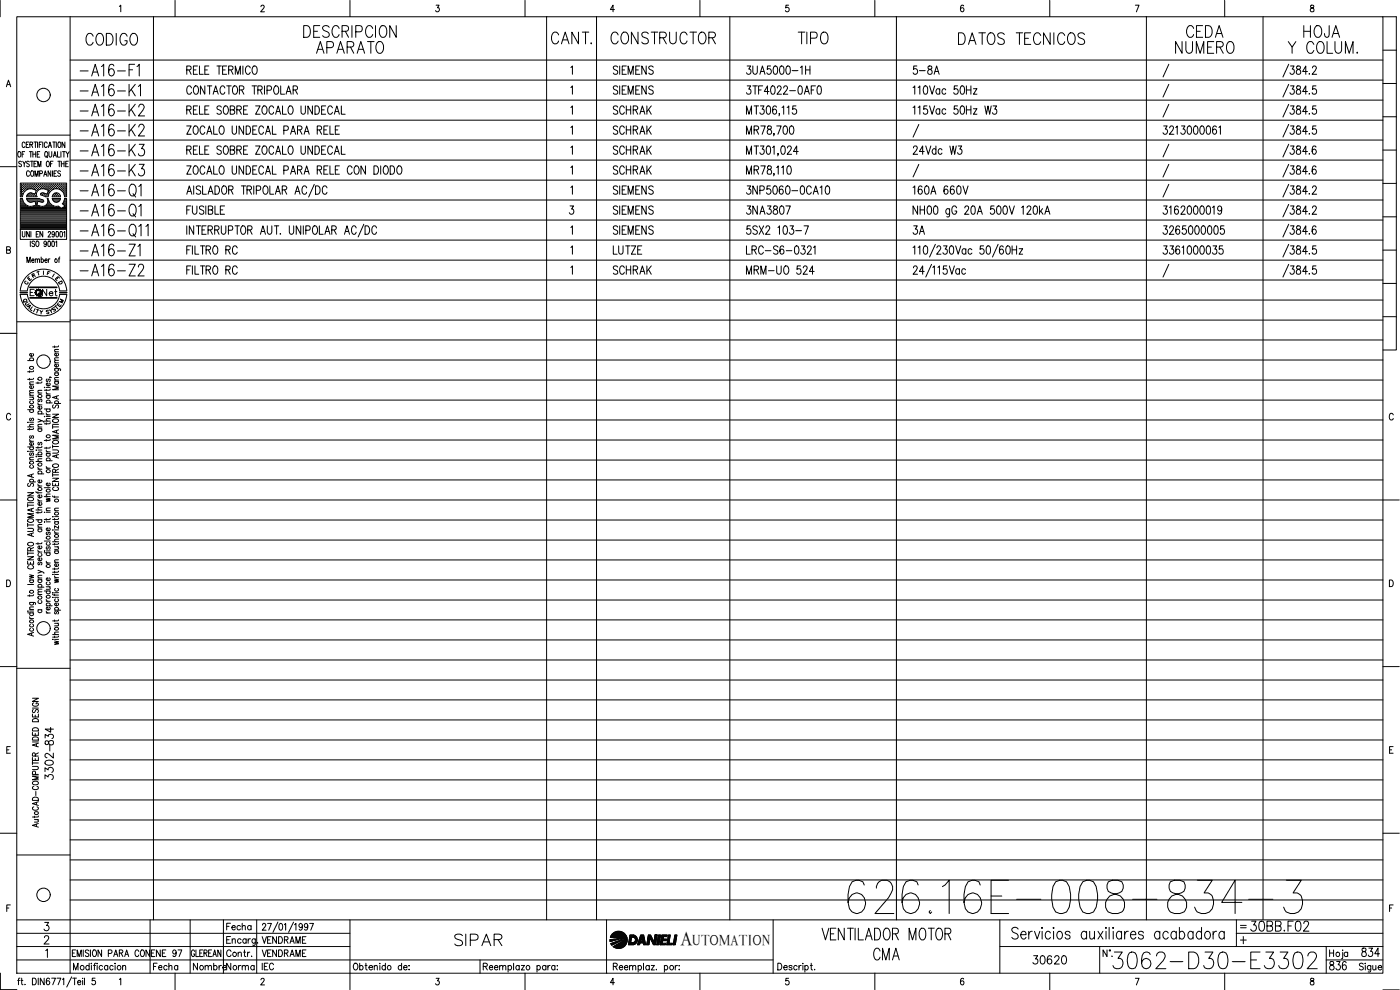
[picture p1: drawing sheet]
<svg xmlns="http://www.w3.org/2000/svg" width="420mm" height="297mm" viewBox="0 0 420 297" stroke-linecap="round" stroke-linejoin="round" font-family="sans-serif">
<defs><g id="words">
<text font-size="15" x="253.3" y="275.2">626.16E-008-834-3</text>
<text font-size="8.8" x="332.7" y="291.7">3062-D30-E3302</text>
<g font-size="7.5">
<text x="22.9" y="60.3">-A16-Q1</text>
<text x="22.9" y="66.3">-A16-Q1</text>
<text x="22.9" y="72.3">-A16-Q11</text>
</g>
<g font-size="7.1">
<text x="24.7" y="14.8">CODIGO</text>
<text x="90" y="12.3">DESCRIPCION</text>
<text x="93.8" y="17.3">APARATO</text>
<text x="164.4" y="14.5">CANT.</text>
<text x="182" y="14.5">CONSTRUCTOR</text>
<text x="238.5" y="14.5">TIPO</text>
<text x="286.5" y="14.5">DATOS TECNICOS</text>
<text x="351.7" y="17.3">NUMERO</text>
<text x="354.9" y="12.3">CEDA</text>
<text x="385.2" y="17.3">Y COLUM.</text>
<text x="390.2" y="12.3">HOJA</text>
<text x="22.9" y="24">-A16-F1</text>
<text x="22.9" y="30">-A16-K1</text>
<text x="22.9" y="36">-A16-K2</text>
<text x="22.9" y="42">-A16-K2</text>
<text x="22.9" y="48">-A16-K3</text>
<text x="22.9" y="54">-A16-K3</text>
<text x="22.9" y="78">-A16-Z1</text>
<text x="22.9" y="84">-A16-Z2</text>
<text x="135.1" y="285">SIPAR</text>
<text x="261.1" y="289.3">CMA</text>
</g>
<text font-size="6.2" x="374.3" y="280.5">30BB.F02</text>
<text font-size="5.9" x="204.2" y="283.5">A</text>
<g font-size="5.7">
<text x="223" y="23.6">3UA5000-1H</text>
<text x="272.7" y="23.6">5-8A</text>
<text x="182.7" y="35.6">SCHRAK</text>
<text x="182.7" y="41.6">SCHRAK</text>
<text x="182.7" y="47.6">SCHRAK</text>
<text x="272.7" y="47.6">24Vdc W3</text>
<text x="182.7" y="53.6">SCHRAK</text>
<text x="272.7" y="59.6">160A 660V</text>
<text x="223" y="65.6">3NA3807</text>
<text x="272.7" y="71.6">3A</text>
<text x="182.7" y="77.6">LUTZE</text>
<text x="182.7" y="83.6">SCHRAK</text>
<text x="223" y="83.6">MRM-UO 524</text>
<text x="16.9" y="224.7" transform="rotate(-90 16.9 224.7)">834</text>
<text x="16.9" y="234.9" transform="rotate(-90 16.9 234.9)">3302-</text>
<text x="308.7" y="290.3">30620</text>
<text x="397.9" y="292.1">836</text>
<text x="407.5" y="288.2">834</text>
</g>
<g font-size="4.9">
<text x="11.6" y="90">Net</text>
<text x="66.7" y="280.1">Fecha</text>
<text x="44.8" y="292.1">Fecha</text>
<text x="56.8" y="292.1">Nombre</text>
<text x="66.7" y="292.1">Norma</text>
<text x="77.6" y="292.1">IEC</text>
</g>
<text font-size="4.4" x="207.9" y="283.5">UTOMATION</text>
<g font-size="4">
<text x="7.1" y="85.4">E</text>
<text x="8.5" y="84.3">R</text>
<text x="15.5" y="85.4">E</text>
<text x="16.2" y="86.4">D</text>
<text x="5.6" y="92.1">Q</text>
<text x="6.3" y="92.8">U</text>
<text x="14.5" y="94.5">S</text>
<text x="15.2" y="93.8">T</text>
<text x="16.6" y="92.1">M</text>
</g>
<text font-size="3.5" x="371.1" y="279.8">=</text>
</g></defs>
<!-- layer: DCA_A3E2|CART -->
<g fill="none" stroke="#000" stroke-width=".3">
<path d="M0 .1v4.9M5 5h410v287h-410zM21 5v287M35.8 1.9l.4-.3v1.9M52.5 .1v4.9M78.3 2l.2-.4a.54 .54 0 0 1 .8 .2 .54 .54 0 0 1-.3 .8l-.8 .9h1.2M105 .1v4.9M130.9 1.6h.9l-.5 .7a.6 .6 0 0 1 .5 .9 .6 .6 0 0 1-1.1 0M157.6 .1v4.9M184.4 2.9h-1.2l.8-1.3v1.9M210.1 .1v4.9M236.7 1.6h-.8l-.1 .8a.62 .62 0 0 1 .9 0 .62 .62 0 0 1-.1 .9 .62 .62 0 0 1-.9-.1"/>
<path d="M262.6 .1v4.9M289.2 1.8l-.4-.2a1.12 1.12 0 0 0 0 1.9 .59 .59 0 0 0 .5-.8 .59 .59 0 0 0-1-.1l-.1 .3M315 .1v4.9M340.7 1.6h1.1l-.8 1.9M367.5 .1v4.9M393.4 1.6v.6a.82 .82 0 0 1 .8 .4 .82 .82 0 0 1 0 .9 .65 .65 0 0 1-1-.5 .65 .65 0 0 1 .8-.7l.3-.3-.1-.4zM415 5h4.1v100h-4.1M415 15.1h4.1M1.9 26l.6-2 .7 2M2.2 25.4h.8M415 35h4.1M415 25h4.1"/>
<path d="M0 50h5M5 40.5h16M5.5 45.6l.2-.1a.86 .86 0 0 1 .6 .8 .86 .86 0 0 1-.6 .8 1.2 1.2 0 0 1-.2-1.5zM6.2 56.8h.1M6.2 56.2h.1M6.2 55.6h.1M6.2 57.5h.1M6.2 58.1h.1M6.2 58.7h.1M6.2 59.7h.4M6.4 57.2h.2M6.4 56.5h.2"/>
<path d="M6.4 55.9h.2M6.4 55.3h.2M6.4 57.8h.2M6.4 58.4h.2M6.4 48.6a.41 .41 0 0 0-.6-.2 .41 .41 0 0 0 0 .7l.4 .1a.43 .43 0 0 1 .1 .7 .43 .43 0 0 1-.7-.1M6.5 55.2v.2M6.5 55.8v.2M6.5 56.5v.1M6.5 57.1v.2M6.5 57.7v.2M6.5 58.4v.1M6.6 46.3h.5"/>
<path d="M6.7 59h-.6v-4.1h13.9v4.1h-.6M6.7 59.5h-.6v9.3h13.9v-9.3h-.6l-.2 .8M6.7 56.8h.2M6.7 56.2l.1 .1M6.7 55.6h.2M6.7 57.5h.2M6.7 58.1h.2M6.7 59.5l.2 .8M6.8 48.4l.5 .7 .4-.7M6.8 55.5v.2M6.8 56.8v.1M6.8 57.4v.2"/>
<path d="M6.8 58.1v.1M7 57.2h.2M7 56.5h.2M7 55.9h.2M7 55.3h.2M7.1 55.2v.2M7.1 55.8v.2M7.1 56.5v.1M7.1 57.1v.2M7.3 49.1v.9M7.4 56.8h.1M7.4 56.2h.1"/>
<path d="M7.4 55.6h.1M7.4 45.5h-.8v1.6M7.5 55.5v.2M7.5 56.2v.1M7.5 56.8v.1M7.5 43l-.3-.4a.88 .88 0 0 0-.6 .8 .88 .88 0 0 0 .6 .9l.3-.4M7.7 56.5h.1M7.7 55.9h.1M7.7 55.3h.1M7.7 55.2v.2M7.7 55.8v.2M7.7 56.5v.1"/>
<path d="M7.9 43.4h.4M8 56.8h.1M8 56.2l.1 .1M8 55.6h.1M8.1 59.8l.7 .8M8.1 55.5v.2M8.1 56.8h.1M8.1 59.7h3.6M8.1 58.7h.1M8.2 56.8l1.3-.2 1.4 .5-.4 1.1-1.1-.3-.7 .1M8.3 56.8l-1 .8-.6 1.4M8.3 56.5h.2"/>
<path d="M8.3 55.9h.2M8.3 55.3h.2M8.3 58.4h.2M8.4 55.2v.2M8.4 55.8v.2M8.4 56.5v.1M8.4 58.4v.1M8.6 42.6h-.7v1.7h.7M8.6 56.2h.2M8.6 55.6h.2M8.6 58.7h.2M8.7 55.5v.2"/>
<path d="M8.7 56.2v.1M8.7 58.7v.1M8.8 58.1l-.1 .1M8.8 58l-.4 .3M8.8 48.6l-.3-.2-.4 .1v.5l.7 .4v.4l-.3 .2-.5-.2M8.8 45.5h.9M8.8 51.6a.47 .47 0 0 0-.5-.3 .47 .47 0 0 0-.3 .6v.4a.47 .47 0 0 0 .3 .6 .47 .47 0 0 0 .5-.4M8.9 56.5h.2M8.9 55.9h.2M8.9 55.3h.2M8.9 58.4h.2M9 43.4l.7-.1v-.6l-.7-.1v1.7"/>
<path d="M9 55.2v.2M9 55.8v.2M9 56.5h.1M9 58.4v.1M9.1 48.4h.9M9.2 45.5v1.6M9.3 56.2l.1 .1M9.3 55.6h.1M9.3 58.1h.1M9.3 58.7h.1M9.3 51.5l.2-.2a.86 .86 0 0 1 .6 .8 .86 .86 0 0 1-.6 .8l-.3-.6zM9.4 55.5v.2"/>
<path d="M9.4 58.1v.1M9.4 58.7v.1M9.4 43.4l.4 .9M9.6 48.4v1.6M9.6 56.5h.1M9.6 55.9h.1M9.6 55.3h.1M9.6 58.4h.1M9.7 55.2v.2M9.7 55.8v.2M9.7 56.5v.1M9.7 58.4v.1"/>
<path d="M9.9 46.3h.8M9.9 45.5v1.6M9.9 56.2h.1M9.9 55.6h.1M9.9 58.7h.1M10 58.2h.1M10 55.5v.2M10 56.2v.1M10 58.7v.1M10.2 42.6h.8M10.2 49.1h.5M10.2 56.5h.2"/>
<path d="M10.2 55.9h.2M10.2 55.3h.2M10.2 58.4h.2M10.3 55.2v.2M10.3 55.8v.2M10.3 56.5v.1M10.3 58.4v.1M10.5 52.9v-1.6l.5 1.6 .4-1.6v1.6M10.5 56.2l.1 .1M10.5 55.6h.2M10.5 58.7h.2M10.6 42.6v1.7"/>
<path d="M10.6 55.5v.2M10.6 56.8h-.1M10.6 58.7v.1M10.7 58.1h.1M10.7 45.5v1.6M10.8 56.5h.2M10.8 55.9h.2M10.8 55.3h.2M10.9 55.2v.2M10.9 55.8v.2M10.9 56.5v.1M11 57.2h.1"/>
<path d="M11 48.4h-.8v1.6h.8M11.2 46.3h.4M11.2 56.8h.1M11.2 56.2h.1M11.2 55.6h.1M11.3 42.6v1.7M11.3 55.5v.2M11.3 56.2v.1M11.3 56.8v.1M11.3 50v-1.6l.5 1.6 .5-1.6v1.6M11.5 56.5h.1M11.5 55.9h.1"/>
<path d="M11.5 55.3h.1M11.6 55.2v.2M11.6 55.8v.2M11.6 56.5v.1M11.6 59.5h-3.6l.1 .3M11.7 59.5l1.2 .5M11.8 43.4h.4M11.8 56.2l.1 .1M11.8 55.6h.1M11.9 56.8a1.53 1.53 0 0 0-.8 2.2h-3.1l.3-.7M11.9 56.8l1.2-.2 1.4 .5-.4 1.1-.9-.3M11.9 52.1l.8-.1-.1-.7h-.7v1.6"/>
<path d="M11.9 55.5v.2M11.9 45.5h-.7v1.6h.7M12.1 56.5h.2M12.1 55.9h.2M12.1 55.3h.2M12.2 55.2v.2M12.2 55.8v.2M12.2 56.5v.1M12.3 58.5l1.4 .5h.7M12.4 58l-.2 .3 .1 .2M12.4 56.2h.2M12.4 55.6h.2"/>
<path d="M12.4 58.1h.2M12.5 42.6h-.7v1.7M12.5 55.5v.2M12.5 56.2v.1M12.5 58.1v.1M12.7 56.5h.2M12.7 55.9h.2M12.7 55.3h.2M12.7 58.4h.2M12.8 42.6v1.7M12.8 55.2v.2M12.8 55.8v.2"/>
<path d="M12.8 56.5h.1M12.8 58.4v.1M12.9 60l.2 .2-.2 .5-1.5-.3-.3 1.1 .8 .3M13.1 56.2h.1M13.1 55.6h.1M13.1 58.1h.1M13.1 52.9l.5-1.6 .5 1.6M13.2 55.5v.2M13.2 56.2v.1M13.2 58.1v.1M13.2 57.9l-.8 .1M13.3 52.4h.6"/>
<path d="M13.4 56.5h.1M13.4 55.9h.1M13.4 55.3h.1M13.4 58.4h.1M13.5 55.2v.2M13.5 55.8v.2M13.5 56.5v.1M13.5 58.4v.1M13.5 45.7l.3-.2a.86 .86 0 0 1 .6 .8 .86 .86 0 0 1-.6 .8l-.3-.3zM13.7 56.2h.1M13.7 55.6h.1M13.7 58.7h.1"/>
<path d="M13.8 55.5v.2M13.8 56.2v.1M13.8 58.7v.1M13.9 46.8l.4 .5M14 56.5h.2M14 55.9h.2M14 55.3h.2M14 58.4h.2M14.1 48.5l.1-.1a.86 .86 0 0 1 .6 .8 .86 .86 0 0 1-.6 .8 1.2 1.2 0 0 1-.1-1.5zM14.1 55.2v.2M14.1 55.8v.2M14.1 56.5v.1"/>
<path d="M14.1 58.4v.1M14.2 43a.47 .47 0 0 0-.6-.4 .47 .47 0 0 0-.3 .7v.3a.47 .47 0 0 0 .3 .7 .47 .47 0 0 0 .6-.4M14.4 58.7h.1M14.4 56.8h.1M14.4 56.2h.1M14.4 55.6h.1M14.4 58.1h.1M14.4 59.5l-.2 .1a1.66 1.66 0 0 1-.4 1.9 1.66 1.66 0 0 1-1.9 .3M14.4 55.5v.2M14.4 56.2v.1M14.4 56.8v.1M14.4 58.1v.1"/>
<path d="M14.4 59.5l.2 .8M14.5 57.5h.1M14.5 44.3l.5-1.7 .5 1.7M14.6 57.2h.2M14.6 56.5h.2M14.6 55.9h.2M14.6 55.3h.2M14.6 57.8h.1M14.7 45.5v1.2l.4 .4 .4-.4v-1.2M14.7 43.7h.6M14.7 55.2v.2M14.7 55.8v.2"/>
<path d="M14.7 56.5v.1M14.7 57.1v.2M14.7 57.7v.1M15 56.8h.1M15 56.2l.1 .1M15 55.6h.1M15.1 55.5v.2M15.1 56.8v.1M15.2 49.1h.4M15.2 51.3v1.6l-.8-1.6v1.6M15.3 56.5h.2M15.3 55.9h.2"/>
<path d="M15.3 55.3h.2M15.4 55.2v.2M15.4 55.8v.2M15.4 56.5v.1M15.6 56.2h.1M15.6 55.6h.1M15.7 56.8h-.1M15.7 55.5v.2M15.7 56.2v.1M15.7 51.3v1.6M15.8 59.8l.7 .8M15.8 59.8l-.1-.3h2.4v.3"/>
<path d="M15.8 59.7h2.2M15.8 42.6h.8M15.9 48.4h-.7v1.6M15.9 56.5h.2M15.9 55.9h.2M15.9 55.3h.2M16 56.8l.9-.2 1 .2M16 56.8l-1 .8-.6 1.4M16 47.1l.5-1.6 .4 1.6M16 55.2v.2M16 55.8v.2M16 56.5v.1"/>
<path d="M16.1 58.3l-.4 .7h2.4l-.3-.7M16.1 58.4l-.1 .1M16.2 46.6h.6M16.2 42.6v1.7M16.2 52h.5M16.3 56.2v.1M16.3 55.6h.1M16.3 58.7h.1M16.3 55.5v.2M16.3 58.2h.1M16.3 58.7v.1M16.4 58.1h.1"/>
<path d="M16.4 58h1M16.5 58l-.4 .3M16.6 56.5h.1M16.6 55.9h.1M16.6 55.3h.1M16.6 58.4h.1M16.6 55.2v.2M16.6 55.8v.2M16.6 56.5v.1M16.6 58.4v.1M16.9 42.6v1.7M16.9 56.2h.1"/>
<path d="M16.9 55.6h.1M16.9 58.1h.1M16.9 58.7h.1M17 51.3h-.8v1.6h.8M17 55.5v.2M17 56.2v.1M17 58.1v.1M17 58.7v.1M17.2 56.5h.2M17.2 55.9h.2M17.2 55.3h.2M17.2 58.4h.2"/>
<path d="M17.3 45.5v1.6h.7M17.3 55.2v.2M17.3 55.8v.2M17.3 56.5v.1M17.3 58.4v.1M17.4 48.4h.8M17.4 58l.4 .3M17.5 56.2l.1 .1M17.5 55.6h.2M17.5 58.7h.2M17.6 42.7l.1-.1a.86 .86 0 0 1 .6 .8 .86 .86 0 0 1-.6 .9 1.2 1.2 0 0 1-.1-1.6zM17.6 55.5v.2"/>
<path d="M17.6 58.7v.1M17.8 48.4v1.6M17.8 56.5h.2M17.8 55.9h.2M17.8 55.3h.2M17.9 56.8l.8 .6 .5 .9M17.9 55.2v.2M17.9 55.8v.2M17.9 56.5v.1M18.1 59.8l-.7 .8M18.2 51.5l-.3-.2-.6 .2 .1 .4 .6 .3 .2 .4-.3 .3-.6-.3M18.2 56.8h.1"/>
<path d="M18.2 56.2h.1M18.2 55.6h.1M18.2 55.5v.2M18.2 56.2v.1M18.2 56.8v.1M18.3 45.5v1.6M18.4 49.1h.8M18.4 48.4v1.6M18.5 56.5h.1M18.5 55.9h.1M18.5 55.3h.1M18.5 57.1l.1 .1"/>
<path d="M18.5 55.2v.2M18.5 55.8v.2M18.5 56.5v.1M18.8 45.5h.8M18.8 56.8h.1M18.8 56.2l.1 .1M18.8 55.6h.1M18.9 57.5h.1M18.9 55.5v.2M18.9 56.8v.1M18.9 57.4v.1M19.1 57.2h.2"/>
<path d="M19.1 56.5h.2M19.1 55.9h.2M19.1 55.3h.2M19.1 57.8h.2M19.2 45.5v1.6M19.2 55.2v.2M19.2 55.8v.2M19.2 56.5v.1M19.2 57.1v.2M19.2 57.7v.2M19.2 58.3l.2 .7M19.2 48.4v1.6"/>
<path d="M19.4 56.8h.2M19.4 56.2h.2M19.4 55.6h.2M19.4 57.5h.2M19.4 58.1h.2M19.5 42.6v1.7l-.9-1.7v1.7M19.5 58.7h.1M19.5 59.7h.4M19.5 55.5v.2M19.5 56.2v.1M19.5 56.8v.1M19.5 57.4v.2"/>
<path d="M19.5 58.1v.1M19.5 58.7v.1M19.7 49.1h.5M19.7 57.2h.2M19.7 56.5h.2M19.7 55.9h.2M19.7 55.3h.2M19.7 57.8h.2M19.7 58.4h.2M19.8 45.5l.5 .8 .5-.8M19.8 55.2v.2M19.8 55.8v.2"/>
<path d="M19.8 56.5v.1M19.8 57.1v.2M19.8 57.7v.2M19.8 58.4v.1M20.3 46.3v.8M20.5 48.4h-.8v1.6h.8M415 55h4.1M415 45h4.1M2 75l1-.1 .1-.3-.1-.5-1-.1v2l1-.2 .1-.4-.4-.4M6.1 68.8v3h13.9v-3M6.2 64.5h13.7M6.2 64.2h13.7"/>
<path d="M6.2 63.8h13.7M6.2 63.5h13.7M6.2 63.2h13.7M6.2 62.9h13.7M6.2 62.6h12M6.2 62.3h11.7M6.2 61.9h2.3M6.2 61.6h1.6M6.2 61.3h1.2M6.2 61h1M6.2 60.6h.7M6.2 60.4h.6"/>
<path d="M6.2 60h.5M6.2 64.8h13.7M6.2 65.1h13.7M6.2 65.4h13.7M6.2 65.7h13.7M6.2 66.1h13.7M6.2 66.4h13.7M6.2 66.7h13.7M6.2 67h13.7M6.2 67.3h13.7M6.2 67.6h13.7M6.2 68h13.7"/>
<path d="M6.2 68.3h13.7M6.2 68.6h13.7M6.7 69.5v1.4l.3 .2 .5-.2v-1.4M6.9 60.3l.6 .8 .8 .6M8.1 78.8v-1.7l.5 1.7 .5-1.7v1.7M8.2 60h4.5M8.5 60.4h1.7M8.7 60.6l.7 .1 1.1-.3 .3 1.1-1.3 .4-1.3-.2M8.8 69.5v1.6l-.8-1.6v1.6M9.1 72.3v1.7M9.3 69.5v1.6M9.5 78.1h.7v-.3a.47 .47 0 0 0-.7 .1 .47 .47 0 0 0 .1 .7l.2 .2 .4-.2"/>
<path d="M9.9 61.9h2.1M10.4 72.6l-.3-.3-.5 .3 .1 .4 .7 .5-.3 .5-.5-.3M10.6 78l.3-.3 .3 .1v1M10.6 77.7v1.1M10.6 60.4h.7M10.7 60.6h.5M10.8 61h.3M10.8 61.6h.3M10.8 61.3h.2M10.9 70.3h.4M11 72.4l.1-.1a.86 .86 0 0 1 .6 .9 .86 .86 0 0 1-.6 .8 1.14 1.14 0 0 1-.1-1.6zM11.2 78l.3-.3 .3 .1 .1 1"/>
<path d="M11.6 69.5h-.7v1.6h.7M11.7 60.4h1.3M12.4 77.9v-.1a.48 .48 0 0 1 .6 .4 .48 .48 0 0 1-.6 .5v-.1M12.4 77.1v1.7M12.8 69.5v1.6l-.8-1.6v1.6M13.3 61.9h2.9M13.5 78.1h.7l-.1-.3a.47 .47 0 0 0-.7 .1 .47 .47 0 0 0 .1 .7l.3 .2 .4-.2M13.9 61.6h1.6M13.9 72.9l-.1 .4a.42 .42 0 0 1-.6-.5 .42 .42 0 0 1 .7-.2v1.1l-.3 .3-.4-.3M14.2 61.3h.9M14.4 61h.5M14.4 60.6h.2"/>
<path d="M14.5 60.4h.1M14.5 69.8l.2-.3 .5 .3-.8 1.3h.8M14.5 72.4l.2-.1a.96 .96 0 0 1 0 1.7l-.3-.3zM14.5 77.7v1.1M14.6 60.3l.6 .8 .8 .6M15 77.7l-.5 .4M15.7 72.4l.2-.1a.96 .96 0 0 1 0 1.7l-.3-.3zM15.9 60h2M16 61.7l1.5 .1M16.2 60.4h1.4M16.3 70l-.1 .4a.42 .42 0 0 1-.6-.5 .42 .42 0 0 1 .7-.2v1.1l-.3 .3-.4-.2M16.4 60.6h1"/>
<path d="M16.7 72.6l.3-.3v1.7M16.9 69.5h.2a.96 .96 0 0 1 0 1.6l-.3-.3zM17.5 77.7h.4M18 77.1l-.3 .4v1.3M18.1 69.5h.2a.96 .96 0 0 1 0 1.6l-.3-.3zM18.5 62.6h1.4M19 61h.9M19 62.3h.9M19 61.3h.9M19.1 69.8l.3-.3v1.6M19.2 60.6h.7M19.2 60.3l-.5 .8 .7 .8-1.1 .6-.8-.6"/>
<path d="M19.3 60.4h.6M19.3 61.6h.6M19.4 60h.5M19.6 61.9h.3M415 75h4.1M415 65.1h4.1M5 96.5h16M6.1 88.3a7 7 0 0 0 7 6.5 7 7 0 0 0 6.9-6.5M8.2 88.3a4.9 4.9 0 0 0 4.9 4.4 4.9 4.9 0 0 0 4.8-4.4M9 86.1h8.1v.2h-8.1M9 89.3h8.1v.1h-8.1zM9.1 86.2h7.9"/>
<path d="M9.1 89.4h7.9M10.2 86.8h-1.1v1.9M11 92.8l.7 .2M11.3 92.9l-.3 1M12 93.1l.4 .6 .4-.5M12.4 93.7l-.1 .5M13 81.3v1.1M20 87.2a7 7 0 0 0-6.9-6.4 7 7 0 0 0-7 6.4l2.1 .1a4.9 4.9 0 0 1 4.8-4.4 4.9 4.9 0 0 1 4.9 4.3M415 95h4.1M415 85h4.1M0 100h5M8.3 108.2h1.8"/>
<path d="M8.9 111.3v.4M8.9 113.5v.5M8.9 119.2h1.2M8.9 118.6h1.2M8.9 115.3h1.2M9.1 108.2l-.1-.1a.53 .53 0 0 1 .5-.7 .53 .53 0 0 1 .5 .7l-.2 .1M9.7 119.2l.4 .3-.1 .3-1.1 .1M9.8 115.7l.2 .2a.52 .52 0 0 1-.5 .7 .52 .52 0 0 1-.4-.8l.3-.1v.9M9.8 106.1a.49 .49 0 0 1 0 .6 .49 .49 0 0 1-.7 .1 .49 .49 0 0 1 0-.7h.3v.8M10.1 117.8l-1.1 .1-.1 .4 .3 .3M10.1 117.1l-1.1 .1-.1 .3 .3 .3M10.1 114.6h-1.1l-.1 .4 .3 .3"/>
<path d="M10.1 113.5l-.4 .3h-1.4M10.1 111.2l-.1 .3h-1.7M11.4 114.6v.5M11.4 117.9h1.2M11.6 119.7l-.2 .3 .2 .6 .5-.8h.4l.1 .5-.3 .3M12.6 117.1l-1.1 .1-.1 .3 .3 .4M12.6 114.5l-.4 .4h-1.4M13.3 116.2h.2zM13.9 117.7l.1 .3 .4 .2M13.9 116.8v.5M13.9 118.7h1.2M13.9 118.2h1.2"/>
<path d="M13.9 116.2h1.2M14.1 118.7a.49 .49 0 0 0 0 .7 .49 .49 0 0 0 .7 0 .49 .49 0 0 0 0-.7M14.1 113.7l-.2 .3 .2 .5 .5-.7h.4l.1 .4-.3 .3M14.8 114.9l.2 .1a.53 .53 0 0 1-.5 .8 .53 .53 0 0 1-.4-.8l.3-.1v.9M15 113.1v.2v-.2l.4 .2M15.1 116.7l-.1 .3-1.7 .1M16.4 110.6h1.6l.2 .3-.1 .3M16.4 103.8v.5M16.4 114.5h1.2M16.4 114h1.2M16.4 111.9h1.2M16.4 108.9h1.2"/>
<path d="M16.4 105.6h1.2M16.6 114.5a.55 .55 0 0 0 .3 .9 .55 .55 0 0 0 .7-.6l-.3-.3M16.6 111.9l-.1 .1a.51 .51 0 0 0 .5 .7 .51 .51 0 0 0 .3-.8M16.6 110.6l-.1 .1a.53 .53 0 0 0 .5 .7 .53 .53 0 0 0 .5-.7l-.2-.1M17 118.9v.7M17.3 109.3a.49 .49 0 0 1 0 .7 .49 .49 0 0 1-.7 0 .49 .49 0 0 1 0-.7h.3v.8M17.3 106l.2 .1a.51 .51 0 0 1-.5 .7 .51 .51 0 0 1-.4-.7l.3-.1v.8M17.6 118.7l-1.8 .5 1.8 .6M17.6 115.9h-1.8l1.8 .5-1.8 .6h1.8M17.6 113.3h-1.1l-.1 .4 .3 .3M17.6 108.1l-1.1 .1-.1 .3 .3 .4M17.6 107.3l-1.1 .1-.1 .4 .3 .3"/>
<path d="M17.6 104.8l-1.1 .1-.1 .3 .3 .4M17.6 103.7l-.4 .4h-1.4M3.2 124.5a.63 .63 0 0 0-.8-.5 .63 .63 0 0 0-.5 .8v.5a.63 .63 0 0 0 .5 .7 .63 .63 0 0 0 .8-.5M8.3 135.4h.2zM8.3 126.7h.2zM8.3 128.1h1.8M8.3 134.1h1.8M8.3 122.9h1.8M8.9 131.9l.1 .3 .4 .2M8.9 128.6v.4M8.9 138h1.2M8.9 135.4h1.2"/>
<path d="M8.9 132.4h1.2M8.9 126.7h1.2M9.1 139.6l-.1 .2a.51 .51 0 0 0 .6 .7 .51 .51 0 0 0 .2-.9M9.1 135.9l-.2 .3 .1 .4h.3l.3-.6 .2-.1 .3 .3-.3 .4M9.1 134.1l-.1 .1a.52 .52 0 0 0 .5 .8 .52 .52 0 0 0 .3-.9M9.1 130.8l-.2 .2 .2 .5 .5-.7h.4l.1 .4-.3 .3M9.1 125.5l-.2 .3 .1 .3h.3l.3-.6h.2l.3 .3-.3 .4M9.1 122.9l-.1 .1a.52 .52 0 0 0 .5 .8 .52 .52 0 0 0 .3-.9M9.1 120.3l-.1 .2a.53 .53 0 0 0 .5 .7 .53 .53 0 0 0 .5-.7l-.2-.2M9.8 132.8l.2 .2a.52 .52 0 0 1-.5 .6 .52 .52 0 0 1-.4-.7l.3-.1v.8M10.1 137.2l-1.1 .1-.1 .3 .3 .4M10.1 128.5l-.4 .3h-1.4"/>
<path d="M10.1 127.3l-1.1 .1-.1 .3 .3 .4M10.8 137h.2zM10.8 135h.2zM10.8 138.5h1.8M10.8 136.5h1.8M11.4 125.8l1.2 .4-1.2 .4M11.4 120.9l.1 .4 .4 .2M11.4 134v.5M11.4 137h1.2M11.4 135h1.2M11.4 128.6h1.2M11.4 128.1h1.2"/>
<path d="M11.4 124.2h1.8M11.4 121.5h1.2M11.6 136.5a.49 .49 0 0 1 0-.7 .49 .49 0 0 1 .7 0 .49 .49 0 0 1 0 .7M11.6 132.7l-.2 .3 .1 .4h.3l.3-.6 .2-.1 .3 .3-.3 .5M11.6 128.6l-.1 .2a.52 .52 0 0 0 .5 .7 .52 .52 0 0 0 .3-.9M11.6 124.2a.51 .51 0 0 1 0-.7 .51 .51 0 0 1 .7 0 .51 .51 0 0 1 0 .7M12.3 121.9a.5 .5 0 0 1 .1 .7 .5 .5 0 0 1-.7 0 .5 .5 0 0 1 0-.7h.2v.9M12.6 137.7h-1.1l-.1 .4 .3 .4M12.6 133.9l-.4 .4h-1.4M12.6 127.3l-1.1 .1-.1 .3 .3 .4M12.6 126.2l.5 .2 .1 .3M13.3 125h.2z"/>
<path d="M13.3 126.4h1.8M13.3 122.7h1.8M13.9 139.9l.1 .4 .4 .2M13.9 135l.1 .4 .4 .2M13.9 123.9l.1 .4 .4 .2M13.9 126.9v.5M13.9 131.9v.5M13.9 134.2v.4M13.9 138.2h1.8M13.9 136.1h1.2M13.9 135.6h1.2M13.9 125h1.2"/>
<path d="M13.9 124.5h1.2M13.9 120.9h1.8M14.1 138.2l-.1-.1a.52 .52 0 0 1 .5-.7 .52 .52 0 0 1 .3 .8M14.1 136.1a.55 .55 0 0 0 .3 .9 .55 .55 0 0 0 .7-.7l-.3-.2M14.1 122.7l-.1 .1a.52 .52 0 0 0 .5 .8 .52 .52 0 0 0 .3-.9M14.1 120.9l-.1-.1a.52 .52 0 0 1 .5-.8 .52 .52 0 0 1 .3 .9M15.1 134.1l-.1 .3h-1.7M15.1 131.8l-.4 .4h-1.4M15.1 126.8l-.4 .4h-1.4M15.1 125.6l-1.1 .1-.1 .3 .3 .4M15.8 135h1.3l.5 .4-.1 .3-.4 .3h-1.3M15.8 124.3h1.8l-1.8 1h1.8"/>
<path d="M15.8 127.6v1M15.8 133.5v.9M15.8 134h1.8M15.8 128.1h1.8M15.8 127.3h1.8M15.9 139.4a.89 .89 0 0 1 1-.3 .89 .89 0 0 1 .6 .9 .88 .88 0 0 1-1 .3 .88 .88 0 0 1-.6-.9zM15.9 132.4a.88 .88 0 0 1 1-.3 .88 .88 0 0 1 .6 .9 .89 .89 0 0 1-1 .3 .89 .89 0 0 1-.6-.9zM15.9 125.9a.88 .88 0 0 1 1-.3 .88 .88 0 0 1 .6 .9 .88 .88 0 0 1-1 .3 .88 .88 0 0 1-.6-.9zM16 121.5l-.2 .3 .2 .7 .5-.2 .3-.7h.7l.1 .5-.3 .4M16.4 121.1h1.8M16.6 121.1l-.1-.2a.53 .53 0 0 1 .5-.7 .53 .53 0 0 1 .5 .7l-.2 .2M17 129.1v.8"/>
<path d="M17 136.6v.7M17.6 136.4l-1.8 .5 1.8 .5M17.6 130.6h-1.8l1.8 .5-1.8 .6h1.8M17.6 129l-1.8 .5 1.8 .6M418.1 124.5a.61 .61 0 0 0-.7-.5 .61 .61 0 0 0-.5 .8v.5a.61 .61 0 0 0 .5 .7 .61 .61 0 0 0 .7-.5M0 150h5M8.3 158.5l1.5 .1 .3 .3-.3 .5-1.5 .1M8.3 147.8h1.8l-1.8 1h1.8M8.3 151.1v1M8.3 157v1M8.3 157.5h1.8M8.3 151.6h1.8"/>
<path d="M8.3 150.8h1.8M8.4 155.9a.88 .88 0 0 1 1-.3 .88 .88 0 0 1 .6 .8 .88 .88 0 0 1-1 .4 .88 .88 0 0 1-.6-.9zM8.4 149.5a.88 .88 0 0 1 1-.4 .88 .88 0 0 1 .6 .9 .88 .88 0 0 1-1 .4 .88 .88 0 0 1-.6-.9zM8.6 145l-.3 .4 .3 .6 .4-.2 .2-.5a.48 .48 0 0 1 .7-.2 .48 .48 0 0 1 .1 .7l-.2 .2M8.9 144.6h1.8M9.1 144.6l-.1-.1a.53 .53 0 0 1 .5-.7 .53 .53 0 0 1 .5 .7l-.2 .1M9.5 142.4v.7M9.5 152.7v.7M10.1 159.9l-1.8 .5 1.8 .6M10.1 154.1h-1.8l1.8 .6-1.8 .5h1.8M10.1 152.5l-1.8 .5 1.8 .6M10.1 142.2l-1.8 .5 1.8 .6"/>
<path d="M10.8 147.5l.3 .4h1.5M10.8 155.9h1.8M10.8 153h1.8M11.4 149.8l.1 .3 .4 .2M11.4 145.2l.1 .4 .4 .2M11.4 140.2l.1 .4 .4 .2M11.4 147.6v.5M11.4 153.5v.5M11.4 158.7h1.2M11.4 158.2h1.2M11.4 150.3h1.2M11.4 145.8h1.2"/>
<path d="M11.4 142.2h1.8M11.4 140.8h1.2M11.6 158.7a.51 .51 0 0 0 0 .7 .51 .51 0 0 0 .7 0 .51 .51 0 0 0 0-.7M11.6 155.9a.51 .51 0 0 0 0 .8 .51 .51 0 0 0 .7 0 .51 .51 0 0 0 0-.8M11.6 142.2a.51 .51 0 0 1 0-.8 .51 .51 0 0 1 .7 0 .51 .51 0 0 1 0 .8M12.3 150.8a.51 .51 0 0 1 0 .7 .51 .51 0 0 1-.7 0 .51 .51 0 0 1 0-.7h.3v.8M12.3 148.5a.5 .5 0 0 1 .1 .7 .5 .5 0 0 1-.7 0 .5 .5 0 0 1 0-.7h.2v.9M12.3 144a.51 .51 0 0 1 0 .7 .51 .51 0 0 1-.7 0 .51 .51 0 0 1 0-.7h.3v.9M12.6 157.4l-1.1 .1-.1 .3 .3 .4M12.6 153.4l-.4 .4h-1.4M12.6 152.2l-1.1 .1-.1 .3 .3 .4M13.3 156.6h.2z"/>
<path d="M13.3 153.7h.2zM13.3 149h1.8M13.3 146.3h1.8M13.9 149.4l1.2 .3-1.2 .3 1.2 .3-1.2 .2M13.9 156.6h1.2M13.9 155.6v.5M13.9 153.7h1.2M13.9 153.2h1.2M13.9 140.5h1.2M14.1 159.7l-.2 .3 .2 .5 .5-.7h.4l.1 .4-.3 .3M14.8 158.4a.5 .5 0 0 1 0 .7 .5 .5 0 0 1-.6 .1 .5 .5 0 0 1-.1-.7l.3-.1v.8M14.8 144.9l.2 .2a.53 .53 0 0 1-.5 .7 .53 .53 0 0 1-.4-.8l.3-.1v.9"/>
<path d="M15.1 155.5l-.4 .4h-1.4M15.1 152.4l-1.1 .1-.1 .4 .3 .3M15.1 148.2l-1.1 .1-.1 .4 .3 .3M15.8 159h.2zM15.8 155h.2zM15.8 148.8l.3 .3h1.5M15.8 144.9v.8h1.8v-.8M15.8 143.5h1.8l-1.8 1h1.8M15.8 142.5h1.8M15.8 142v.9M16.2 146.2a.53 .53 0 0 0-.4 .6 .53 .53 0 0 0 .7 .4h.4a.53 .53 0 0 0 .7-.4 .53 .53 0 0 0-.5-.6M16.4 159.4l.1 .4 .4 .2"/>
<path d="M16.4 153.2h1.2M16.4 148.8v.5M16.4 155.6v.4M16.4 160h1.2M16.4 159h1.2M16.4 156.5h1.2M16.4 155h1.2M16.6 156.5a.55 .55 0 0 0 .3 .9 .55 .55 0 0 0 .7-.6l-.3-.3M16.6 141.7v-.8h-.7l-.1 .8h1.8M16.6 145.2v.5M17.6 157.8v.7l-1.2-.7v.7M17.6 155.5l-.4 .4h-1.4"/>
<path d="M17.6 152.5l-1.1 .1-.1 .3 .3 .3M17.6 140.7l-1 .6M415 150h4.9M2 174a1.01 1.01 0 0 1 1.2 1 1.01 1.01 0 0 1-1.2 1zM8.3 168.4v.9h1.8v-.9M8.3 167h1.8l-1.8 1h1.8M8.3 175.4h1.8M8.3 166h1.8M8.3 165.5v1M8.4 163a.88 .88 0 0 1 1-.4 .88 .88 0 0 1 .6 .9 .88 .88 0 0 1-1 .4 .88 .88 0 0 1-.6-.9zM8.7 169.7a.52 .52 0 0 0-.4 .6 .52 .52 0 0 0 .7 .4h.4a.52 .52 0 0 0 .7-.4 .52 .52 0 0 0-.4-.6M8.9 172.5l1.2 .2-1.2 .3 1.2 .3-1.2 .3"/>
<path d="M8.9 178.5v.4M8.9 174h1.2M9.1 174a.55 .55 0 0 0 .3 .9 .55 .55 0 0 0 .7-.6l-.3-.3M9.1 165.3v-.9l-.6-.1-.2 1h1.8M9.1 168.7v.6M9.5 160.1v.7M10.1 178.4l-.4 .4h-1.4M10.1 164.3l-1 .4M11.4 171.1l1.2 .4-1.2 .4M11.4 165l.1 .4 .4 .2M11.4 178.4h1.2M11.4 176.2h1.8"/>
<path d="M11.4 173.9h1.2M11.4 173.4h1.2M11.4 165.6h1.2M11.4 162.8v.6M11.6 176.2a.49 .49 0 0 1 0-.7 .49 .49 0 0 1 .7 0 .49 .49 0 0 1 0 .7M11.6 173.9a.51 .51 0 0 0 0 .8 .51 .51 0 0 0 .7 0 .51 .51 0 0 0 0-.8M11.6 168.7l-.2 .3 .1 .4h.3l.3-.6 .2-.1 .3 .3-.3 .5M11.6 166.1a.51 .51 0 0 0 0 .7 .51 .51 0 0 0 .7 0 .51 .51 0 0 0 0-.7M12.3 167.4a.5 .5 0 0 1 .1 .7 .5 .5 0 0 1-.7 0 .5 .5 0 0 1 0-.7h.2v.9M12.3 163.8a.51 .51 0 0 1 0 .7 .51 .51 0 0 1-.7 .1 .51 .51 0 0 1 0-.7l.3-.1v.9M12.6 177.6l-1.1 .1-.1 .3 .3 .4M12.6 176.8l-1.1 .1-.1 .3 .3 .4"/>
<path d="M12.6 172.6l-1.1 .1-.1 .3 .3 .4M12.6 171.5l.5 .2 .1 .3M12.6 162.8l-.1 .3h-1.7M13.3 165.3h.2zM13.3 177.3h1.8M13.3 165.8h1.8M13.3 162.3h1.8M13.9 179.9l.1 .3 .4 .2M13.9 168.4l.1 .3 .4 .2M13.9 176.1h1.2M13.9 168.9h1.2M13.9 165.3h1.2"/>
<path d="M14.1 177.3l-.1 .1a.52 .52 0 0 0 .5 .8 .52 .52 0 0 0 .3-.9M14.1 174.7l-.1 .1a.52 .52 0 0 0 .5 .7 .52 .52 0 0 0 .3-.8M14.1 165.8a.49 .49 0 0 0 0 .8 .49 .49 0 0 0 .7 0 .49 .49 0 0 0 0-.8M14.1 164l-.2 .3 .1 .4h.3l.3-.6 .2-.1 .3 .3-.3 .5M14.1 162.8a.49 .49 0 0 0 0 .7 .49 .49 0 0 0 .7 0 .49 .49 0 0 0 0-.7M14.7 176.1l.4 .3-.1 .4h-1.1M14.8 173.4l.2 .1a.52 .52 0 0 1-.5 .7 .52 .52 0 0 1-.4-.7l.3-.1v.8M15.8 179.2h.2zM15.8 178.2l.3 .3h1.5M15.8 177.8h.2zM15.8 172.4h.2zM15.8 162.5h1.8"/>
<path d="M16.4 173.7l1.2 .3-1.2 .3 1.2 .3-1.2 .2M16.4 172.8l.1 .3 .4 .2M16.4 165.3h1.2M16.4 163.1v.4M16.4 170.4v.5M16.4 171.4v.5M16.4 178.3v.4M16.4 179.2h1.2M16.4 177.8h1.2M16.4 173.3h1.2M16.4 172.4h1.2M16.4 168.7h1.2"/>
<path d="M16.4 164.1h1.2M16.6 179.7l-.1 .1a.52 .52 0 0 0 .5 .7 .52 .52 0 0 0 .3-.8M16.6 176.6l-.1 .1a.53 .53 0 0 0 .5 .7 .53 .53 0 0 0 .5-.7l-.2-.1M16.6 165.3l-.1 .1a.53 .53 0 0 0 .5 .7 .53 .53 0 0 0 .5-.7l-.2-.1M17.2 164.1l.4 .3-.1 .3-1.1 .1M17.3 169.1a.49 .49 0 0 1 0 .7 .49 .49 0 0 1-.7 .1 .49 .49 0 0 1 0-.7l.3-.1v.9M17.6 171.4l-.4 .3h-1.4M17.6 170.4l-.4 .3h-1.4M17.6 168h-1.1l-.1 .4 .3 .3M17.6 163l-.4 .3h-1.4M17.6 161.8l-1.1 .1-.1 .3 .3 .3M417 174a1.01 1.01 0 0 1 1.2 1 1.01 1.01 0 0 1-1.2 1z"/>
<path d="M8.3 183.3h.2zM8.3 183.9h1.8M8.9 185.1l.1 .3 .4 .2M8.9 180.7l1.6 .1 .1 .5M8.9 185.6h1.2M8.9 183.3h1.2M8.9 182.9h1.2M9.1 188.5l-.1 .2a.52 .52 0 0 0 .5 .7 .52 .52 0 0 0 .3-.9M9.1 187.3l-.1 .1a.53 .53 0 0 0 .5 .7 .53 .53 0 0 0 .5-.7l-.2-.1M9.1 183.9l-.1 .1a.52 .52 0 0 0 .5 .7 .52 .52 0 0 0 .3-.8M9.1 180.7l-.1 .2a.53 .53 0 0 0 .5 .7 .53 .53 0 0 0 .5-.7l-.2-.2M9.5 190v.7"/>
<path d="M10.1 189.8l-1.8 .5 1.8 .6M10.1 182.1l-1.1 .1-.1 .3 .3 .4M11.4 183h1.2M11.6 183a.51 .51 0 0 0 0 .7 .51 .51 0 0 0 .7 0 .51 .51 0 0 0 0-.7M11.6 180.2a.51 .51 0 0 0 0 .7 .51 .51 0 0 0 .7 0 .51 .51 0 0 0 0-.7M13.9 183.4l.1 .3 .4 .2M13.9 183.9h1.2M13.9 181.8h1.8M13.9 180.4h1.2M14.1 181.8a.49 .49 0 0 1 0-.7 .49 .49 0 0 1 .7 0 .49 .49 0 0 1 0 .7M14.8 182.2a.49 .49 0 0 1 0 .7 .49 .49 0 0 1-.7 0 .49 .49 0 0 1 0-.7h.3v.8M15.8 191.8h.2z"/>
<path d="M15.8 190.4h1.8M16.4 192.3l1.2 .3-1.2 .3 1.2 .3-1.2 .2M16.4 191.8h1.2M16.4 186v.5M16.4 190.9v.4M16.4 187h1.2M16.4 183.1h1.8M16.6 183.5l-.2 .3 .2 .4 .5-.7h.4l.1 .5-.3 .2M16.6 183.1l-.1-.2a.51 .51 0 0 1 .5-.7 .51 .51 0 0 1 .3 .9M17.2 187l.4 .4-.1 .3-1.1 .1M17.3 180.9l.2 .2a.52 .52 0 0 1-.5 .7 .52 .52 0 0 1-.4-.8l.3-.1v.9M17.6 190.8l-.4 .4h-1.4"/>
<path d="M17.6 189.6l-1.1 .1-.1 .4 .3 .3M17.6 186l-.4 .3h-1.4M0 200h5M5 200.5h16M415 200h4.9M2 225h.7M3.1 224h-1.1v2h1.1M417 225h.7M418.1 224h-1.1v2h1.1M0 250h5M5 256.5h16M415 250h4.9"/>
<path d="M2 272.4h.7M3.1 271.5h-1.1v2M5 276h410M45 276v16M57.1 276v16M67.1 276v16M77 276v16M105 276v21M182 276v16M184.1 279.9h3.1M184.4 279.8h2.5M184.6 279.6h2"/>
<path d="M185 279.5h1.3M232 276v16M300.1 276v16M371.1 276v8M417 272.4h.7M418.1 271.5h-1.1v2M0 292v5h5M5 280h100M5 284h100M5 288h227M5.3 294.2h.6M6 293.5l-.4 .1-.1 .3v1.6"/>
<path d="M6.3 294.2h.6M6.5 293.5v1.6l.4 .4M7.5 295.3l.1 .1M9.7 293.5a1.01 1.01 0 0 1 1.2 1 1.01 1.01 0 0 1-1.2 1zM11.5 293.5v2M13.3 293.5v2l-1.2-2v2M14.9 293.8l-.4-.3a1.12 1.12 0 0 0-.1 2 .56 .56 0 0 0 .6-.6 .56 .56 0 0 0-.5-.5 .56 .56 0 0 0-.6 .4M15.5 293.5h1.1l-.8 2M17.1 293.5h1.1l-.8 2M18.8 293.9l.3-.4v2M21.5 293.1l-1.5 3M21.8 293.5h1.1"/>
<path d="M22.4 293.5v2M23.3 294.7h1l-.2-.5a.58 .58 0 0 0-.8 .7 .58 .58 0 0 0 1 .3M24.8 293.5v.2zM24.8 294.2v1.3M25.4 293.5v2M28.5 293.5h-.8l-.1 .8a.63 .63 0 0 1 1 .1 .63 .63 0 0 1-.1 .9 .63 .63 0 0 1-.9-.2M35.8 293.9l.4-.4v2M52.5 292v5M78.3 294l.2-.4a.54 .54 0 0 1 .8 .2 .54 .54 0 0 1-.3 .7l-.8 1h1.2M130.9 293.5h.9l-.5 .8a.6 .6 0 0 1 .5 .9 .6 .6 0 0 1-1.1-.1M144.1 288v4M157.6 292v5"/>
<path d="M183 281.9l3.2-.2-3.1 .8M183 282.3h.9M183 282.2h1.4M183 282.1h1.9M183.1 281.9v.6M183.1 282.5h.3M183.2 281.9h2.2M183.2 281.1h4.9M183.3 281h4.7M183.3 283.1l3.2-1.1 .2 .1-3.1 1.5zM183.3 283.2h1.3M183.3 280.8h4.7"/>
<path d="M183.4 280.7h4.5M183.4 283.3h.9M183.4 283.4h.6M183.5 280.6h4.3M183.6 283.5h.1M183.6 280.4h4.1M183.6 283h1.3M183.7 280.3h3.9M183.8 280.2h3.7M184 280h3.3M184 282.9h1.2M184.1 284.1h3.1"/>
<path d="M184.1 284h3.3M184.1 281.8h1.7M184.3 284.2h2.7M184.4 282.7h1M184.4 294.8h-1.2l.8-1.3v2M184.4 283.8h3.1M184.5 284.3h2.3M184.6 283.7h3.1M184.7 282.6h1M184.8 284.5h1.6M184.9 283.5h2.8M185.1 282.5h.9"/>
<path d="M185.1 283.4h2.7M185.2 281.7h1M185.3 283.3h2.6M185.5 282.3h.8M185.6 283.2h2.4M185.8 283h2.2M185.8 282.2h.8M186 281.4h.7M186.1 282.9h2M186.2 282.1h.4M186.3 282.7h1.8M186.3 281.7l1.2-.2-1 .4z"/>
<path d="M186.4 281.8h.4M186.5 282.6h1.7M186.6 281.7h.6M186.8 282.5h1.4M186.8 282.2h1.5M186.9 282.3h1.3M186.9 282.1h1.4M187 281.4h.4M187.1 281.5h.2M187.2 281.9h1.1M187.5 281.8h.7M187.7 281.5h.5"/>
<path d="M187.8 281.7h.4M188.1 281.2l-2 .3-.2-.3h-2.7h4.7M188.1 281.4h.1M188.1 281.2a2.6 2.6 0 0 0-2.5-1.8 2.6 2.6 0 0 0-2.4 1.8M188.2 281.3a2.6 2.6 0 0 1-1.1 2.9 2.6 2.6 0 0 1-3.1-.2M188.2 281.4l-1.4 .7 .1 .2-2.9 1.7M188.6 283.4h1.8M188.6 283.2h2.2M188.6 283.3h2M188.7 282.9h2.3M188.7 283h2.2M188.7 282.7h.6"/>
<path d="M188.7 282.6h.6M188.8 282.5h.6M188.8 282.3h.6M188.8 282.2h.6M188.8 282.1h.6M188.8 281.9h.6M188.8 281.8h.6M188.9 281.7h.6M188.9 281.5h.6M188.9 281.4h.6M189 281.2h2.1M189 281.1h2"/>
<path d="M189 281h1.9M189 280.8h1.8M189.1 280.7h1.4M189.1 280.6h1.1M190.1 280.5h-1l-.5 3h1.5M190.1 281.2a.78 .78 0 0 1 .6 .8 .78 .78 0 0 1-.6 .8h-.8l.2-1.6M190.1 280.5a1.5 1.5 0 0 1 1.2 1.5 1.5 1.5 0 0 1-1.2 1.5M190.2 282.7h.9M190.4 281.4h.7M190.5 282.6h.7M190.5 281.5h.7M190.6 282.5h.6"/>
<path d="M190.6 282.3h.7M190.6 281.7h.7M190.7 282.2h.6M190.7 281.8h.6M190.7 282.1h.6M190.7 281.9h.6M191.3 283.4h.6M191.4 283.3h.6M191.4 283.2h.6M191.5 283h.6M191.5 282.9h2.1M191.6 282.7h2"/>
<path d="M191.6 282.6h2M191.6 282.5h1.9M191.7 282.3h.6M191.7 282.2h.7M191.8 282.1h.6M191.8 281.9h.6M191.9 281.8h.6M191.9 281.7h.6M192 281.5h.6M192 281.4h.6M192.1 281.2h1.2M192.1 281.1h1.2"/>
<path d="M192.2 281h1.1M192.2 280.8h1M192.2 280.7h1M192.3 280.5h.9l.6 3h-.6l-.2-.6h-.9l-.2 .6h-.6zM192.3 280.6h.9M192.7 281.2l.2 1.2h-.6zM192.7 281.4h.6M192.7 281.5h.7M192.8 281.8h.6M192.8 281.7h.6M192.8 281.9h.7M192.9 282.2h.6"/>
<path d="M192.9 282.1h.6M192.9 282.3h.6M193 283h.7M193.1 283.2h.6M193.1 283.3h.6M193.1 283.4h.7M194.1 283.3h.7M194.1 283.4h.7M194.2 283h.6M194.2 283.2h.6M194.2 282.9h.7M194.3 282.7h.6"/>
<path d="M194.3 282.6h.6M194.3 282.5h.6M194.3 282.3h.6M194.4 282.2h.5M194.4 282.1h.6M194.4 281.9h.6M194.4 281.8h.6M194.4 281.7h.6M194.4 281.5h.7M194.5 281.2h1.1M194.5 281.4h1.2M194.5 281.1h1"/>
<path d="M194.5 281h1M194.6 280.8h.8M194.6 280.7h.7M194.6 280.5l-.5 3M194.6 280.6h.6M195.2 281.5h.5M195.2 281.7h.6M195.3 281.8h.5M195.4 281.9h.5M195.4 282.1h.6M195.5 282.2h.5M195.5 282.3h.6"/>
<path d="M195.6 282.5h.6M195.7 282.6h1.2M195.7 282.7h1.1M195.8 282.9h1M195.9 283h.9M196 283.2h.8M196 283.3h.8M196.1 283.4h.6M196.3 282.5h.6M196.3 282.3h.6M196.3 282.2h.6M196.3 282.1h.7"/>
<path d="M196.4 281.9h.6M196.4 281.8h.6M196.4 281.7h.6M196.4 281.5h.7M196.5 281.2h.6M196.5 281.4h.6M196.5 281.1h.6M196.5 281h.6M196.6 280.8h.5M196.6 280.7h.6M196.6 280.5l-.3 2.1-1.1-2.1h-.6l-.5 3h.6l.4-2.1 1 2.1h.6l.5-3h-.6h.6M196.6 280.6h.6"/>
<path d="M197.1 283.3h.7M197.1 283.4h.6M197.2 283h.6M197.2 283.2h.6M197.2 282.7h.7M197.2 282.9h.6M197.3 282.6h.6M197.3 282.5h.6M197.3 282.3h.6M197.3 282.2h.7M197.4 282.1h.6M197.4 281.9h.6"/>
<path d="M197.4 281.8h.6M197.4 281.7h.6M197.4 281.5h.7M197.5 281.2h.6M197.5 281.4h.6M197.5 281.1h.6M197.5 281h.7M197.6 280.8h.6M197.6 280.7h.6M197.6 280.5h.6l-.5 3h-.6zM197.6 280.6h.6M198.1 283.4h1.6"/>
<path d="M198.2 283.2h1.6M198.2 283.3h1.6M198.2 282.9h.6M198.2 283h.6M198.2 282.7h.6M198.3 282.6h.5M198.3 282.5h.5M198.3 282.3h.6M198.3 282.2h1.6M198.4 282.1h1.6M198.4 281.9h1.6M198.4 281.8h1.6"/>
<path d="M198.4 281.7h.6M198.5 281.5h.5M198.5 281.4h.6M198.5 281.2h.6M198.5 281.1h.6M198.5 281h1.7M198.5 280.8h1.7M198.6 280.7h1.6M198.6 280.5h1.6v.5h-1.1l-.1 .8h1l-.1 .5h-1l-.1 .7h1l-.1 .5h-1.6zM198.6 280.6h1.6M200.1 283.4h1.6M200.2 283.2h1.6"/>
<path d="M200.2 283.3h1.6M200.2 282.9h.6M200.2 283h.5M200.2 282.7h.6M200.2 282.6h.6M200.3 282.5h.5M200.3 282.3h.6M200.3 282.2h.6M200.4 282.1h.5M200.4 281.9h.5M200.4 281.8h.6M200.4 281.7h.6"/>
<path d="M200.4 281.5h.6M200.4 281.4h.6M200.5 281.2h.5M200.5 281.1h.5M200.5 281h.6M200.5 280.8h.6M200.6 280.7h.5M200.6 280.6h.6M200.6 280.5h.6l-.5 2.5h1.1l-.1 .5h-1.6zM202.1 283.4h.6M202.1 283.2h.6M202.1 283.3h.6"/>
<path d="M202.1 282.9h.7M202.1 283h.6M202.2 282.7h.6M202.2 282.6h.6M202.2 282.5h.6M202.2 282.3h.7M202.3 282.2h.6M202.3 282.1h.6M202.3 281.9h.6M202.3 281.8h.6M202.4 281.7h.6M202.4 281.5h.6"/>
<path d="M202.4 281.4h.6M202.4 281.2h.6M202.4 281.1h.7M202.5 281h.6M202.5 280.8h.6M202.5 280.5h.7l-.6 3h-.5zM202.5 280.7h.6M202.5 280.6h.7M210.1 292v5M236.7 293.5h-.8l-.1 .9a.62 .62 0 0 1 .9 0 .62 .62 0 0 1-.1 .9 .62 .62 0 0 1-.9-.2M262.6 292v5M289.2 293.8l-.4-.3a1.12 1.12 0 0 0 0 2 .59 .59 0 0 0 .5-.8 .59 .59 0 0 0-1-.2l-.1 .3"/>
<path d="M300.1 284h114.9M315 292v5M340.7 293.5h1.1l-.8 2M367.5 292v5M371.1 280h43.9M393.4 293.6v.6a.82 .82 0 0 1 .8 .3 .82 .82 0 0 1 0 .9 .65 .65 0 0 1-1-.4 .65 .65 0 0 1 .8-.7l.3-.3-.1-.4zM398 288h17M415 297h4.9"/>
<circle cx="13.1" cy="28.5" r="2.01"/>
<circle cx="16.8" cy="78.2" r=".5"/>
<circle cx="9.4" cy="110.3" r=".55"/>
<circle cx="11.9" cy="113.6" r=".56"/>
<circle cx="11.9" cy="118.8" r=".56"/>
<circle cx="13.1" cy="108.5" r="2.01"/>
<circle cx="9.4" cy="122" r=".55"/>
<circle cx="9.4" cy="138.8" r=".55"/>
<circle cx="11.9" cy="139.4" r=".56"/>
<circle cx="14.4" cy="130.9" r=".56"/>
<circle cx="11.9" cy="146.7" r=".56"/>
<circle cx="14.4" cy="147.2" r=".55"/>
<circle cx="14.4" cy="141.4" r=".55"/>
<circle cx="16.9" cy="154.1" r=".55"/>
<circle cx="16.9" cy="150.2" r=".55"/>
<circle cx="9.4" cy="177.5" r=".55"/>
<circle cx="11.9" cy="179.3" r=".56"/>
<circle cx="14.4" cy="161.3" r=".55"/>
<circle cx="14.4" cy="169.8" r=".55"/>
<circle cx="14.4" cy="179.1" r=".55"/>
<circle cx="16.9" cy="160.8" r=".55"/>
<circle cx="9.4" cy="186.5" r=".55"/>
<circle cx="13.1" cy="188.5" r="2.01"/>
<circle cx="16.9" cy="188.6" r=".54"/>
<circle cx="13.1" cy="268.5" r="2.01"/>
</g>
<!-- layer: DCA_A3E2|CART-ES -->
<g fill="none" stroke="#000" stroke-width=".3">
<path d="M22.1 291v-2l.6 2 .7-2v2M26.8 290a.58 .58 0 0 0-.9-.1 .58 .58 0 0 0 0 .9 .58 .58 0 0 0 .9-.1M26.8 289v2M27.4 289v.2zM27.4 289.7v1.3M28.1 289.7h.6M28.7 289l-.4 .4v1.6M29.2 289v.2zM29.2 289.7v1.3M30.8 290a.58 .58 0 0 0-.9-.1 .58 .58 0 0 0 0 .9 .58 .58 0 0 0 .9-.1M32.3 290a.58 .58 0 0 0-.8-.1 .58 .58 0 0 0 0 .9 .58 .58 0 0 0 .8-.1M32.3 289.7v1.3"/>
<path d="M34 290a.58 .58 0 0 0-.9-.1 .58 .58 0 0 0 0 .9 .58 .58 0 0 0 .9-.1M34.5 289v.2zM34.5 289.7v1.3M36.8 290.1l.4-.4 .4 .1 .1 1.2M36.8 289.7v1.3M68 282h.7M69.2 281h-1.2v2h1.2M69.3 285.5a.67 .67 0 0 0-.8-.5 .67 .67 0 0 0-.5 .8v.4a.67 .67 0 0 0 .5 .8 .67 .67 0 0 0 .8-.5M69.7 282.1l.4-.4 .4 .1 .1 1.2M69.7 281.7v1.3M71.5 286.1l.4-.4 .4 .1 .1 1.2M71.5 285.7v1.3"/>
<path d="M72.3 282a.6 .6 0 0 0-.8-.1 .6 .6 0 0 0 0 .9 .6 .6 0 0 0 .8-.1M73.1 285.7h.6M73.4 285v1.6v.3l.4 .1M73.9 282a.58 .58 0 0 0-.9-.1 .58 .58 0 0 0 0 .9 .58 .58 0 0 0 .9-.1M73.9 281.7v1.3M74.3 285.7v1.3M74.5 281.7v1.3M75 285.7l-.5 .1-.2 .4M75.1 281.7l-.4 .1-.2 .5M76.6 281.7l-.1 1.8-.6 .1M76.6 282a.58 .58 0 0 0-.8-.1 .58 .58 0 0 0 0 .9 .58 .58 0 0 0 .8-.1M77.3 282.8v.2l.1-.1"/>
<path d="M106.4 289.1l.2-.1a1.03 1.03 0 0 1 .8 1 1.03 1.03 0 0 1-.8 1 1.24 1.24 0 0 1-.2-1.9zM107.9 290a.58 .58 0 0 1 .9-.1 .58 .58 0 0 1 0 .9 .58 .58 0 0 1-.9-.1M107.9 289v2M109.6 289.7h.6M109.8 289v1.6l.4 .4M110.7 290.3h1.1l-.1-.4a.6 .6 0 0 0-.8 .1 .6 .6 0 0 0 .1 .8 .6 .6 0 0 0 .8-.1M112.3 290.1l.4-.4 .5 .1v1.2M112.3 289.7v1.3M114 289v.2zM114 289.7v1.3M115.7 290a.58 .58 0 0 0-.9-.1 .58 .58 0 0 0 0 .9 .58 .58 0 0 0 .9-.1M115.7 289v2"/>
<path d="M120.5 290a.58 .58 0 0 0-.8-.1 .58 .58 0 0 0 0 .9 .58 .58 0 0 0 .8-.1M120.5 289v2M121.1 290.3h1.1l-.1-.4a.6 .6 0 0 0-.9 .1 .6 .6 0 0 0 .1 .8 .6 .6 0 0 0 .9-.1M122.7 289.8h.2zM122.7 290.9h.2zM145 290l1.1-.1 .1-.7-1.2-.2v2M145.6 290l.7 1M146.9 290.3h1l-.2-.5a.6 .6 0 0 0-.9 .6 .6 .6 0 0 0 1.1 .3M148.4 290.3h1v-.4a.6 .6 0 0 0-.9 .1 .6 .6 0 0 0 .1 .8 .6 .6 0 0 0 .8-.1M149.9 290.1l.5-.4 .4 .1 .1 1.2M149.9 289.7v1.3M150.9 290.1l.4-.4 .4 .1 .1 1.2"/>
<path d="M152.5 290a.6 .6 0 0 1 .9-.1 .6 .6 0 0 1 0 .9 .6 .6 0 0 1-.9-.1M152.5 289.7v2M154.1 289v2M155.8 290a.58 .58 0 0 0-.8-.1 .58 .58 0 0 0 0 .9 .58 .58 0 0 0 .8-.1M155.8 289.7v1.3M156.5 289.7h.9l-.9 1.3h.9M161.2 290a.58 .58 0 0 1 .8-.1 .58 .58 0 0 1 0 .9 .58 .58 0 0 1-.8-.1M161.2 289.7v2M163.8 290a.6 .6 0 0 0-.8-.1 .6 .6 0 0 0 0 .9 .6 .6 0 0 0 .8-.1M163.8 289.7v1.3M164.4 289.7v1.3M165.1 289.7l-.4 .1-.3 .5"/>
<path d="M166.5 290a.58 .58 0 0 0-.8-.1 .58 .58 0 0 0 0 .9 .58 .58 0 0 0 .8-.1M166.5 289.7v1.3M167.2 289.8h.1zM167.2 290.9h.1zM184.1 290l1-.1 .1-.7-1.1-.2v2M184.7 290l.6 1M185.8 290.3h1.1l-.2-.5a.6 .6 0 0 0-.9 .6 .6 .6 0 0 0 1.1 .3M187.4 290.3h1l-.1-.4a.6 .6 0 0 0-.8 .1 .6 .6 0 0 0 .1 .8 .6 .6 0 0 0 .8-.1M188.9 290.1l.5-.4 .4 .1 .1 1.2M188.9 289.7v1.3M189.9 290.1l.4-.4 .4 .1 .1 1.2M191.5 290a.58 .58 0 0 1 .9-.1 .58 .58 0 0 1 0 .9 .58 .58 0 0 1-.9-.1"/>
<path d="M191.5 289.7v2M193.1 289v2M194.9 290a.6 .6 0 0 0-.9-.1 .6 .6 0 0 0 0 .9 .6 .6 0 0 0 .9-.1M194.9 289.7v1.3M195.5 289.7h.9l-.9 1.3h.9M197 290.8v.2l.1-.1M199.4 290a.58 .58 0 0 1 .8-.1 .58 .58 0 0 1 0 .9 .58 .58 0 0 1-.8-.1M199.4 289.7v2M202.6 289.7v1.3M203.3 289.7l-.4 .1-.3 .5M203.8 289.8h.1zM203.8 290.8v.2z"/>
<path d="M400.2 285v2M403 285v.2zM409.2 289.3l-.5-.3-.7 .3 .1 .5 .9 .3 .2 .6-.5 .3-.7-.3M409.7 289.7v1.3M411.4 289.7l-.1 1.8-.7 .1M411.4 290a.6 .6 0 0 0-.9-.1 .6 .6 0 0 0 0 .9 .6 .6 0 0 0 .9-.1M412 289.7l.1 1.2 .4 .1 .4-.4M412.9 289.7v1.3M413.6 290.3h1.1l-.1-.4a.6 .6 0 0 0-.9 .1 .6 .6 0 0 0 .1 .8 .6 .6 0 0 0 .9-.1"/>
<circle cx="24.7" cy="290.3" r=".64"/>
<circle cx="35.7" cy="290.3" r=".64"/>
<circle cx="70.4" cy="286.3" r=".62"/>
<circle cx="116.8" cy="290.3" r=".64"/>
<circle cx="158.5" cy="290.3" r=".64"/>
<circle cx="201.6" cy="290.3" r=".64"/>
</g>
<!-- layer: CART -->
<g fill="none" stroke="#000" stroke-width=".3">
<path d="M9.7 219.7v.9h1.8M9.7 214.2v.9h1.8v-.9M9.7 209.5h1.8l-1.8 1h1.8M9.7 212.5h1.8M9.8 218.6a.96 .96 0 0 1 1.1-.2 .96 .96 0 0 1 .6 .9h-1.8zM9.8 215.9a.96 .96 0 0 1 1.1-.3 .96 .96 0 0 1 .6 1h-1.8zM10 212.9l-.3 .3 .3 .6h.3l.4-.7a.48 .48 0 0 1 .7-.2 .48 .48 0 0 1 0 .8l-.1 .1M10.2 210.9a.52 .52 0 0 0-.5 .6 .52 .52 0 0 0 .7 .4h.4a.53 .53 0 0 0 .7-.5 .53 .53 0 0 0-.7-.5v.3M10.6 214.6v.5M9.7 229.9l1.6 .1 .2 .4-.1 .3-.4 .2h-1.3M9.7 227.3v.9h1.8M9.7 228.9h1.8"/>
<path d="M9.7 228.4v1M9.7 222.6h1.8M9.8 239.5a.96 .96 0 0 1 1.1-.3 .96 .96 0 0 1 .6 .9h-1.8zM9.8 234.7a.88 .88 0 0 1 1-.4 .88 .88 0 0 1 .6 .9 .89 .89 0 0 1-1 .3 .89 .89 0 0 1-.6-.8zM9.8 221.3a.98 .98 0 0 1 1.1-.2 .98 .98 0 0 1 .6 1h-1.8zM10.2 235.9a.52 .52 0 0 0-.5 .7 .52 .52 0 0 0 .7 .3h.4a.52 .52 0 0 0 .7-.3 .52 .52 0 0 0-.4-.7M10.6 226.9l-.1-.9h-.6l-.2 .9h1.8M10.7 232.4l-.1-.9-.7-.1-.2 1h1.8M10.8 237.5v1.2M11.5 232.9h-1.8l1.8 .5-1.8 .6h1.8M11.5 223l-1.8 .5 1.8 .6M10.2 242.1a.52 .52 0 0 0-.5 .6 .52 .52 0 0 0 .7 .4h.4a.52 .52 0 0 0 .7-.4 .52 .52 0 0 0-.4-.6"/>
<path d="M10.3 245.9h1.2M10.3 244.9v.4M10.9 240.8v.7M10.9 247.3v.7M11.2 245.9l.3 .3-.1 .4-1.1 .1M11.5 247.1l-1.8 .5 1.8 .6M11.5 244.8l-.1 .3h-1.7M11.5 240.6l-1.8 .5 1.8 .6M13.4 276.8h1.2l-.6 .9a.79 .79 0 0 1 .6 1.2 .79 .79 0 0 1-1.4-.1M78.8 277.6l.3-.5h.3l.4 .3-.3 .7-.8 1h1.1M80.3 277.1h1.1l-.8 2M83.4 276.7l-1.5 3"/>
<path d="M83.9 277.2l.3-.1a1.12 1.12 0 0 1 .6 1 1.12 1.12 0 0 1-.6 1 1.39 1.39 0 0 1-.3-1.9zM85.3 277.4l.4-.3v2M88.1 276.7l-1.5 3M88.4 277.4l.4-.3v2M90.8 277.7l-.1 .3a.55 .55 0 0 1-.8 .1 .55 .55 0 0 1 0-.8 .55 .55 0 0 1 .8 .1l.1 .3a.96 .96 0 0 1-.7 1.4l-.3-.3M92.4 277.7l-.1 .3a.55 .55 0 0 1-.8 .1 .55 .55 0 0 1 0-.8 .55 .55 0 0 1 .8 .1l.1 .3a.97 .97 0 0 1-.7 1.4l-.3-.3M92.9 277.1h1.2l-.8 2M305.6 278.8a1.01 1.01 0 0 0-1.1-.6 1.01 1.01 0 0 0-.8 .9 1.86 1.86 0 0 0 1.6 1.2l.3 .9a1.11 1.11 0 0 1-1.9 0M308.7 279.4v2.4M309.8 279.4a.98 .98 0 0 0-1.1 1M310.5 279.4l.8 2.4 .8-2.4M312.8 279.4v2.4"/>
<path d="M315.3 279.9l-.6-.5a1.17 1.17 0 0 0-1 1.2 1.17 1.17 0 0 0 1 1.2l.6-.6M316.2 279.4v2.4M317.5 279.6l.3-.2a1.17 1.17 0 0 1 1.1 1.2 1.17 1.17 0 0 1-1.1 1.2 1.41 1.41 0 0 1-.3-2.2zM321.1 279.9a.78 .78 0 0 0-.7-.5 .78 .78 0 0 0-.7 .5l.4 .5 .7 .2a.67 .67 0 0 1 .2 1 .86 .86 0 0 1-1.3-.4M326.1 279.9l-.6-.5a1.17 1.17 0 0 0-1 1.2 1.17 1.17 0 0 0 1 1.2l.6-.6M326.1 279.4v2.4M327 279.4l.2 2.2 .6 .2 .7-.7M328.5 279.4v2.4M329.5 279.4l1.5 2.4M331 279.4l-1.5 2.4M331.9 279.4v2.4M332.9 278.2v3.6"/>
<path d="M334.1 279.4v2.4M336.6 279.9l-.5-.5a1.17 1.17 0 0 0-1.1 1.2 1.17 1.17 0 0 0 1.1 1.2l.5-.6M336.6 279.4v2.4M337.5 279.4v2.4M338.6 279.4a.99 .99 0 0 0-1.1 1M343.2 279.9a.78 .78 0 0 0-.8-.5 .78 .78 0 0 0-.7 .5l.4 .5 .6 .2a.66 .66 0 0 1 .3 1 .86 .86 0 0 1-1.3-.4M348.1 279.9l-.5-.5a1.17 1.17 0 0 0-1.2 1.2 1.17 1.17 0 0 0 1.2 1.2l.5-.6M348.1 279.4v2.4M350.6 279.9a.78 .78 0 0 0-.7-.5 .78 .78 0 0 0-.8 .5 1.07 1.07 0 0 0 0 1.3 1.07 1.07 0 0 0 1.3 .4l.2-.4M353 279.9l-.3-.3a.73 .73 0 0 0-1.2 .3 1.06 1.06 0 0 0 0 1.3 1.06 1.06 0 0 0 1.2 .4l.3-.4M353 279.4v2.4M353.9 279.9l.6-.5a1.17 1.17 0 0 1 1.1 1.2 1.17 1.17 0 0 1-1.1 1.2l-.6-.6"/>
<path d="M353.9 278.2v3.6M358.1 279.9l-.6-.5a1.17 1.17 0 0 0-1 1.2 1.17 1.17 0 0 0 1 1.2l.6-.6M358.1 279.4v2.4M360.6 279.9l-.5-.5a1.17 1.17 0 0 0-1.1 1.2 1.17 1.17 0 0 0 1.1 1.2l.5-.6M360.6 278.2v3.6M361.9 279.6l.3-.2a1.17 1.17 0 0 1 1.1 1.2 1.17 1.17 0 0 1-1.1 1.2 1.34 1.34 0 0 1-.3-2.2zM364.1 279.4v2.4M365.1 279.4a.98 .98 0 0 0-1 1M367.4 279.9a.78 .78 0 0 0-.7-.5 .78 .78 0 0 0-.8 .5 1.07 1.07 0 0 0 0 1.3 1.07 1.07 0 0 0 1.3 .4l.2-.4M367.4 279.4v2.4M13.3 281.3l.2-.4a.71 .71 0 0 1 1.1 .2 .71 .71 0 0 1-.3 1l-1.1 1.1h1.5M13.7 285.2l.5-.4v2.5"/>
<path d="M21.7 285.9h.6M22.7 285h-1v2h1M23.2 287v-2l.5 2 .7-2v2M25 285v2M26.7 285.3l-.4-.3-.7 .3 .1 .5 .9 .4a.46 .46 0 0 1-.3 .8l-.7-.3M27.1 285v2M28 285.1a.92 .92 0 0 1 1 .5 .92 .92 0 0 1-.2 1.1l-.1 .2a.92 .92 0 0 1-1-.5 .92 .92 0 0 1 .2-1.1zM30.5 285v2l-1.1-2v2M32.5 286.1l.9-.2 .1-.7-1-.2v2M34.1 287l.7-2 .5 2M34.4 286.3h.7M35.8 285.9h.9l.1-.7-1-.2v2"/>
<path d="M36.3 285.9l.6 1.1M37.4 287l.6-2 .6 2M37.6 286.3h.8M41.7 285.5a.59 .59 0 0 0-.8-.5 .59 .59 0 0 0-.4 .8v.4a.59 .59 0 0 0 .4 .8 .59 .59 0 0 0 .8-.5M42.4 285.1a.92 .92 0 0 1 1 .5 .92 .92 0 0 1-.2 1.1l-.1 .2a.92 .92 0 0 1-1-.5 .92 .92 0 0 1 .2-1.1zM44.9 285v2l-1.1-2v2M45.4 285.9h.7M46.5 285h-1.1v2M48.1 285v2l-1.2-2v2M48.7 285.9h.7M49.8 285h-1.1v2M52.9 285.7a.54 .54 0 0 1-.8 .4 .54 .54 0 0 1-.2-.8 .54 .54 0 0 1 .9 0l.1 .4a.94 .94 0 0 1-.7 1.3l-.3-.3"/>
<path d="M53.4 285h1.2l-.8 2M58.4 285.5l-.3-.5a1.06 1.06 0 0 0-.7 1 1.06 1.06 0 0 0 .7 1l.3-.5v-.3h-.3M58.8 285v2h.8M59.9 285.9h.6M60.8 285h-.9v2M61.2 285.9h.8l.1-.7-.9-.2v2M61.7 285.9l.4 1.1M62.6 285.9h.6M63.5 285h-.9v2M63.9 287l.5-2 .5 2M64.1 286.3h.6M66.3 285v2l-.9-2v2"/>
<path d="M78.7 281l.6 2 .7-2M78.7 285l.6 2 .7-2M80.3 282h.6M80.3 286h.6M81.4 281h-1.1v2h1.1M81.4 285h-1.1v2M83 281v2l-1.2-2v2M83 285v2l-1.2-2v2M83.6 281a1.01 1.01 0 0 1 1.2 1 1.01 1.01 0 0 1-1.2 1zM83.6 285a1.01 1.01 0 0 1 1.2 1 1.01 1.01 0 0 1-1.2 1zM85.3 282l1-.1v-.8l-1-.1v2M85.3 286l1-.1v-.8l-1-.1v2"/>
<path d="M85.9 282l.5 1M85.9 286l.5 1M87 283l.7-2 .6 2M87 287l.7-2 .6 2M87.2 282.4h.9M87.2 286.4h.9M88.8 283v-2l.7 2 .6-2v2M88.8 287v-2l.7 2 .6-2v2M90.8 282h.6M90.8 286h.6M91.8 281h-1v2h1M91.8 285h-1v2h1"/>
<path d="M233.4 289a1.03 1.03 0 0 1 1.2 1 1.03 1.03 0 0 1-1.2 1zM235.2 290.3h1.1l-.1-.4a.6 .6 0 0 0-.9 .1 .6 .6 0 0 0 .1 .8 .6 .6 0 0 0 .9-.1M237.7 290l-.3-.3-.5 .1-.1 .2 .8 .4 .1 .3a.5 .5 0 0 1-.5 .3 .5 .5 0 0 1-.4-.3M239.2 290a.58 .58 0 0 0-.8-.1 .58 .58 0 0 0 0 .9 .58 .58 0 0 0 .8-.1M239.8 289.7v1.3M240.5 289.7l-.5 .1-.2 .5M241 289v.2zM241 289.7v1.3M241.6 290a.58 .58 0 0 1 .8-.1 .58 .58 0 0 1 0 .9 .58 .58 0 0 1-.8-.1M241.6 289.7v2M243.2 289.7h.6M243.5 289v1.6l.4 .4"/>
<path d="M244.5 290.8v.2l.1-.1M306.3 280.4h1.6v-.3a.73 .73 0 0 0-.6-.7 .73 .73 0 0 0-.8 .5 1.16 1.16 0 0 0 .9 1.9l.5-.6M339.3 280.4h1.6v-.3a.72 .72 0 0 0-.5-.6 .72 .72 0 0 0-.7 .1 1.1 1.1 0 0 0-.5 1.4 1.1 1.1 0 0 0 1.4 .6l.3-.4M373.1 281v2.2"/>
<circle cx="10.9" cy="244" r=".55"/>
</g>
<!-- layer: CA_XR800|CART -->
<g fill="none" stroke="#000" stroke-width=".3">
<path d="M21 18h394M46.1 5v271M164 5v271M179 5v271M219 5v271M269 5v271M344 5v271M379.1 5v271M21 24h394M21 30h394M21 36.1h394M21 42h394"/>
<path d="M21 48h394M21 54h394M21 78h394M21 72h394M21 66h394M21 60h394M21 96h394M21 90h394M21 84h394M21 114h394M21 108h394M21 102h394"/>
<path d="M21 138h394M21 120h394M21 126h394M21 132h394M21 144h394M21 150h394M21 156h394M21 162h394M21 168h394M21 174h394M21 192h394M21 186h394"/>
<path d="M21 180h394M21 198h394M21 216h394M21 210h394M21 204h394M21 234h394M21 228h394M21 222h394M21 258h394M21 240h394M21 246h394M21 252h394"/>
<path d="M21 270h394M21 264h394M0 292v5h5"/>
</g>
<!-- layer: 0 -->
<g fill="none" stroke="#000" stroke-width=".3">
<path d="M186 19.8v2.5M188 19.8h-1.3v2.5h1.3M192 19.8h-1.2v2.5h1.2M193.9 19.8v2.5l-1.3-2.5v2.5M350.8 19.3l-1.8 3.8M386.8 19.3l-1.8 3.8M387.3 19.8h1.1l-.6 .9a.74 .74 0 0 1 .6 1.2 .74 .74 0 0 1-1.3-.1M389.2 19.9v.7a1.01 1.01 0 0 1 1 .5 1.01 1.01 0 0 1 0 1.1 .79 .79 0 0 1-1.2-.6 .79 .79 0 0 1 1-.9l.3-.6a.68 .68 0 0 0-1.1-.2zM171.3 38.3l.5-.5v2.5M171.3 32.2l.5-.4v2.5M171.3 26.3l.5-.5v2.5M171.3 20.3l.5-.5v2.5"/>
<path d="M185.4 26.1a.66 .66 0 0 0-.9-.3 .66 .66 0 0 0-.4 .8l1.1 .6 .2 .7a.78 .78 0 0 1-1.3 0M185.4 20.1a.7 .7 0 0 0-.8-.3 .7 .7 0 0 0-.5 .6l.1 .3 1.1 .6a.61 .61 0 0 1-.4 1l-.7-.1-.1-.3M186 25.8v2.5M186.7 27h.8M186.7 21h.8M188 25.8h-1.3v2.5h1.3M188.5 28.3v-2.5l.8 2.5 .7-2.5v2.5M188.5 22.3v-2.5l.8 2.5 .7-2.5v2.5M190.8 27h.8M190.8 21h.8M192 25.8h-1.2v2.5h1.2M193.9 25.8v2.5l-1.3-2.5v2.5"/>
<path d="M196 26.1a.66 .66 0 0 0-.8-.3 .66 .66 0 0 0-.4 .8l1.2 .7v.6a.81 .81 0 0 1-1.3 0M196 20.1a.73 .73 0 0 0-.7-.3 .73 .73 0 0 0-.6 .6l.4 .5 .7 .3a.69 .69 0 0 1-.1 1.1 .69 .69 0 0 1-1-.4M224 34.3v-2.5l.8 2.5 .8-2.5v2.5M224.2 25.8h1.1l-.6 .9a.74 .74 0 0 1 .6 1.2 .74 .74 0 0 1-1.3-.1M225.9 25.8h1.4M226.3 39l1.2-.2 .2-.3-.1-.5-.4-.2h-.9v2.5M226.3 31.8h1.4M226.6 25.8v2.5M227 31.8v2.5M227 39l.7 1.3M227.7 27h.7M228.2 31.8h1.1l-.6 1a.73 .73 0 0 1 .6 1.1 .73 .73 0 0 1-1.3-.1"/>
<path d="M228.3 37.8h1.4l-1 2.5M228.9 25.8h-1.2v2.5M230.3 31.9l.4-.1a1.67 1.67 0 0 1 0 2.5h-.2a1.85 1.85 0 0 1-.2-2.4zM230.4 37.9v.7a.9 .9 0 0 1 1.1 .6 .9 .9 0 0 1-.4 1.1 .8 .8 0 0 1-.9-.8 .8 .8 0 0 1 1-.8l.2-.1a.53 .53 0 0 0-.3-.8zM230.8 27.5h-1.4l.9-1.7v2.5M231.6 25.9l.4-.1a1.6 1.6 0 0 1 0 2.5h-.1a1.44 1.44 0 0 1-.5-2zM233 32.2l-.1-.3-.5-.1a1.47 1.47 0 0 0 .1 2.5 .74 .74 0 0 0 .6-.9 .74 .74 0 0 0-.9-.6l-.3 .7M233.1 37.8h1.3l-.9 2.5M233.3 26.4l.2-.5a.68 .68 0 0 1 .9 .2 .68 .68 0 0 1-.3 1l-.9 1.2h1.3M233.9 34.1h-.1h.1l-.1 .6M234.7 32.2l.5-.4v2.5M235.2 26.4l.2-.5a.68 .68 0 0 1 .9 .2 .68 .68 0 0 1-.2 1l-1 1.2h1.3"/>
<path d="M235.3 37.9l.5-.1a1.59 1.59 0 0 1 0 2.5h-.2a1.79 1.79 0 0 1-.3-2.4zM236.2 32.2l.5-.4v2.5M237 27.2h1.7M237.2 37.9l.5-.1a1.59 1.59 0 0 1 0 2.5h-.2a1.79 1.79 0 0 1-.3-2.4zM238.9 31.8h-.9l-.1 1a.75 .75 0 0 1 1 .1 .75 .75 0 0 1-.1 1.1 .75 .75 0 0 1-1.1-.2M239.8 25.9l.4-.1a2 2 0 0 1 .3 2.4l-.5 .1a1.85 1.85 0 0 1-.2-2.4zM241.4 28.3l.7-2.5 .8 2.5M241.7 27.5h.9M243.5 27h.7M244.7 25.8h-1.2v2.5M245.5 25.9l.5-.1a2 2 0 0 1 .3 2.4l-.6 .1a1.85 1.85 0 0 1-.2-2.4zM274 32.2l.5-.4v2.5"/>
<path d="M274 26.3l.5-.5v2.5M275.5 32.2l.6-.4v2.5M275.5 26.3l.6-.5v2.5M275.8 37.3l-1.8 3.8M277.4 25.9l.4-.1a1.6 1.6 0 0 1 0 2.5h-.1a1.44 1.44 0 0 1-.5-2zM278.2 31.8h-.9l-.1 1a.75 .75 0 0 1 1.1 .1 .75 .75 0 0 1-.2 1.1 .75 .75 0 0 1-1-.2M279 31.8l.7 2.5 .8-2.5M279 25.8l.7 2.5 .8-2.5M282 33a.54 .54 0 0 0-.5-.4 .54 .54 0 0 0-.5 .4l-.1 .6a.7 .7 0 0 0 .7 .7l.4-.4M282 27l-.1-.3a.76 .76 0 0 0-1 .8 .76 .76 0 0 0 1 .7l.1-.3M282 26.6v1.7M282 32.6v1.7"/>
<path d="M283.8 33a.57 .57 0 0 0-.5-.4 .57 .57 0 0 0-.5 .4l-.1 .6a.7 .7 0 0 0 .8 .7l.3-.4M283.8 27a.71 .71 0 0 0-1-.1 .71 .71 0 0 0 0 1l.4 .4 .5-.1 .1-.3M287.4 31.8h-1l-.1 1a.75 .75 0 0 1 1.1 .1 .75 .75 0 0 1-.1 1.1 .75 .75 0 0 1-1.1-.2M287.4 25.8h-1l-.1 1.1a.74 .74 0 0 1 1.1 0 .74 .74 0 0 1-.1 1.1 .74 .74 0 0 1-1.1-.2M288.4 31.9l.5-.1a1.59 1.59 0 0 1 0 2.5h-.2a1.79 1.79 0 0 1-.3-2.4zM288.4 25.9l.5-.1a1.6 1.6 0 0 1 0 2.5h-.2a1.44 1.44 0 0 1-.5-2zM290 27h1.4M290 25.8v2.5M290 31.8v2.5M290 33h1.4M291.4 25.8v2.5M291.4 31.8v2.5"/>
<path d="M292.1 32.6h1.1l-1.1 1.7h1.1M292.1 26.6h1.1l-1.1 1.7h1.1M295.6 31.8l.4 2.5 .5-2.5 .5 2.5 .5-2.5M298 31.8h1.1l-.6 1a.73 .73 0 0 1 .6 1.1 .73 .73 0 0 1-1.2-.1M349.2 37.8h1.1l-.6 .9a.74 .74 0 0 1 .6 1.1 .74 .74 0 0 1-1.3 0M350.8 25.3l-1.8 3.8M350.8 31.3l-1.8 3.8M351 38.4l.4-.6 .6 .1 .2 .4-.3 .8-1 1.2h1.4M352.8 38.3l.5-.5v2.5M354.6 37.8h1l-.6 .9a.74 .74 0 0 1 .6 1.1 .74 .74 0 0 1-1.2 0M356.6 37.9l.4-.1a1.59 1.59 0 0 1 0 2.5h-.1a1.79 1.79 0 0 1-.3-2.4zM358.5 37.9l.4-.1a1.59 1.59 0 0 1 0 2.5h-.1a1.79 1.79 0 0 1-.3-2.4z"/>
<path d="M360.4 37.9l.4-.1a1.59 1.59 0 0 1 0 2.5h-.1a1.79 1.79 0 0 1-.3-2.4zM362.3 37.9l.5-.1a1.67 1.67 0 0 1 0 2.5h-.3a1.85 1.85 0 0 1-.2-2.4zM365 38.1l-.6-.3a1.49 1.49 0 0 0 .2 2.5 .71 .71 0 0 0 .5-1 .71 .71 0 0 0-1.1-.2l-.1 .3M365.8 38.3l.5-.5v2.5M386.8 37.3l-1.8 3.8M386.8 31.3l-1.8 3.8M386.8 25.3l-1.8 3.8M387.3 37.8h1.1l-.6 .9a.74 .74 0 0 1 .6 1.1 .74 .74 0 0 1-1.3 0M387.3 31.8h1.1l-.6 1a.73 .73 0 0 1 .6 1.1 .73 .73 0 0 1-1.3-.1M387.3 25.8h1.1l-.6 .9a.73 .73 0 0 1 .6 1.2 .73 .73 0 0 1-1.3-.1M389.2 37.9v.7a.9 .9 0 0 1 1.1 .6 .9 .9 0 0 1-.4 1.1 .8 .8 0 0 1-.9-.8 .8 .8 0 0 1 1-.8l.2-.1a.53 .53 0 0 0-.3-.8zM389.2 31.9v.7a.9 .9 0 0 1 1.1 .6 .9 .9 0 0 1-.4 1.1 .78 .78 0 0 1-.9-.8 .78 .78 0 0 1 1-.7l.2-.2a.55 .55 0 0 0-.3-.8z"/>
<path d="M389.2 25.9v.7a1.01 1.01 0 0 1 1 .5 1.01 1.01 0 0 1 0 1.1 .79 .79 0 0 1-1.2-.6 .79 .79 0 0 1 1-.9l.2-.1a.55 .55 0 0 0-.3-.8zM392.4 39.4h-1.5l1-1.6v2.5M392.4 33.5h-1.5l1-1.7v2.5M392.4 27.5h-1.5l1-1.7v2.5M392.4 21.4h-1.5l1-1.6v2.5M392.9 34.1v.2l.1-.2M392.9 28.1l.1 .1M392.9 22v.3l.1-.1M393.9 20.4l.4-.6h.4l.4 .5-.3 .8-1 1.2h1.3M394.9 37.8h-.9l-.1 1a.75 .75 0 0 1 1.1 .1 .75 .75 0 0 1-.1 1.1 .75 .75 0 0 1-1.1-.2M394.9 31.8h-.9l-.1 1a.75 .75 0 0 1 1.1 .1 .75 .75 0 0 1-.1 1.1 .75 .75 0 0 1-1.1-.2M394.9 25.8h-.9l-.1 1.1a.74 .74 0 0 1 1.1 0 .74 .74 0 0 1-.2 1.1 .74 .74 0 0 1-1-.2"/>
<path d="M171.3 56.2l.5-.4v2.5M171.3 50.3l.5-.5v2.5M171.3 44.3l.5-.5v2.5M185.4 56.1a.66 .66 0 0 0-.9-.3 .66 .66 0 0 0-.4 .8l1.1 .6 .2 .7a.78 .78 0 0 1-1.3 0M186 55.8v2.5M186.7 57h.8M188 55.8h-1.3v2.5h1.3M188.5 58.3v-2.5l.8 2.5 .7-2.5v2.5M190.8 57h.8M192 55.8h-1.2v2.5h1.2M193.9 55.8v2.5l-1.3-2.5v2.5M196 56.1a.66 .66 0 0 0-.8-.3 .66 .66 0 0 0-.4 .8l1.2 .7v.6a.81 .81 0 0 1-1.3 0"/>
<path d="M224 46.3v-2.5l.8 2.5 .8-2.5v2.5M224 52.3v-2.5l.8 2.5 .8-2.5v2.5M224 40.3v-2.5l.8 2.5 .8-2.5v2.5M224.2 55.8h1.1l-.6 1a.74 .74 0 0 1 .6 1.1 .74 .74 0 0 1-1.3-.1M226.3 51l1.2-.1 .2-.4-.1-.5-.4-.2h-.9v2.5M226.3 43.8h1.4M227 43.8v2.5M227 51l.7 1.3M227.3 55.8v2.5l-1.4-2.5v2.5M228 57.1l1.2-.1 .2-.4-.2-.7-1.2-.1v2.5M228.2 43.8h1.1l-.6 .9a.73 .73 0 0 1 .6 1.2 .73 .73 0 0 1-1.3-.1M228.3 49.8h1.4l-1 2.5"/>
<path d="M230.3 43.9l.4-.1a1.44 1.44 0 0 1 .5 2l-.2 .4-.5 .1a1.92 1.92 0 0 1-.2-2.4zM230.4 49.9v.7a1.01 1.01 0 0 1 1 .5 1.01 1.01 0 0 1 0 1.1 .79 .79 0 0 1-1.2-.6 .79 .79 0 0 1 1-.9l.2-.1a.55 .55 0 0 0-.3-.8zM231.2 55.8h-.9l-.2 1a.78 .78 0 0 1 1.1 .1 .78 .78 0 0 1 0 1.1 .78 .78 0 0 1-1.1 0l-.1-.2M231.9 44.3l.4-.5v2.5M232.2 55.9l.5-.1a1.59 1.59 0 0 1 0 2.5h-.2a1.79 1.79 0 0 1-.3-2.4zM232.3 52.2h-.1h.1l-.1 .6M232.3 40.2h-.1h.1l-.1 .6M233.1 50.3l.5-.5v2.5M233.6 46.2h-.2h.2l-.2 .6M234.6 43.9l.5-.1a1.39 1.39 0 0 1 .5 2l-.2 .4-.5 .1a1.85 1.85 0 0 1-.3-2.4zM234.6 50.3l.5-.5v2.5M235 56.1l-.6-.3a1.47 1.47 0 0 0 .1 2.5 .74 .74 0 0 0 .6-.9 .74 .74 0 0 0-1-.6l-.3 .6"/>
<path d="M236.1 55.9l.4-.1a1.59 1.59 0 0 1 0 2.5h-.2a1.79 1.79 0 0 1-.2-2.4zM236.3 44.4l.4-.6 .6 .1 .2 .4-.3 .8-1 1.2h1.4M236.4 49.9l.5-.1a1.6 1.6 0 0 1 0 2.5h-.2a1.39 1.39 0 0 1-.5-2zM237.7 57.2h1.7M239.6 45.5h-1.5l1-1.7v2.5M240.4 55.9l.5-.1a1.67 1.67 0 0 1 0 2.5h-.2a1.92 1.92 0 0 1-.3-2.4zM243.5 56.4a.73 .73 0 0 0-.9-.6 .73 .73 0 0 0-.5 1v.5a.72 .72 0 0 0 .5 1 .72 .72 0 0 0 .9-.6M244.1 58.3l.7-2.5 .8 2.5M244.3 57.4h1M246.1 56.2l.5-.4v2.5M247.9 55.9l.5-.1a1.59 1.59 0 0 1 0 2.5h-.2a1.79 1.79 0 0 1-.3-2.4zM275.8 49.3l-1.8 3.8"/>
<path d="M350.8 55.3l-1.8 3.8M350.8 43.3l-1.8 3.8M350.8 49.3l-1.8 3.8M386.8 43.3l-1.8 3.8M386.8 49.3l-1.8 3.8M386.8 55.3l-1.8 3.8M387.3 43.8h1.1l-.6 .9a.73 .73 0 0 1 .6 1.2 .73 .73 0 0 1-1.3-.1M387.3 49.8h1.1l-.6 .9a.73 .73 0 0 1 .6 1.2 .73 .73 0 0 1-1.3-.1M387.3 55.8h1.1l-.6 1a.73 .73 0 0 1 .6 1.1 .73 .73 0 0 1-1.3-.1M389.2 43.9v.7a1.01 1.01 0 0 1 1 .5 1.01 1.01 0 0 1 0 1.1 .79 .79 0 0 1-1.2-.6 .79 .79 0 0 1 1-.9l.2-.1a.5 .5 0 0 0-.3-.8zM389.2 49.9v.7a1.01 1.01 0 0 1 1 .5 1.01 1.01 0 0 1 0 1.1 .79 .79 0 0 1-1.2-.6 .79 .79 0 0 1 1-.9l.2-.1a.55 .55 0 0 0-.3-.8zM389.2 55.9v.7a.9 .9 0 0 1 1.1 .6 .9 .9 0 0 1-.4 1.1 .78 .78 0 0 1-.9-.8 .78 .78 0 0 1 1-.7l.2-.2a.53 .53 0 0 0-.3-.8z"/>
<path d="M392.4 45.5h-1.5l1-1.7v2.5M392.4 51.5h-1.5l1-1.7v2.5M392.4 57.4h-1.5l1-1.6v2.5M392.9 46v.3l.1-.1M392.9 52.1l.1 .1M392.9 58v.3l.1-.1M392.9 40v.3l.1-.1M393.9 56.4l.2-.5a.68 .68 0 0 1 .9 .3 .68 .68 0 0 1-.2 .9l-1 1.2h1.3M394.9 44.1l-.1-.2-.4-.1a1.53 1.53 0 0 0-.5 2.1l.2 .3a.71 .71 0 0 0 1-.7 .71 .71 0 0 0-1-.6l-.3 .6M394.9 50.2l-.1-.3-.4-.1a1.6 1.6 0 0 0 0 2.5 .72 .72 0 0 0 .6-.9 .72 .72 0 0 0-.9-.5l-.3 .6M171.1 61.8h1l-.6 .9a.75 .75 0 0 1 .7 1.2 .75 .75 0 0 1-1.3-.1M171.3 74.2l.5-.4v2.5"/>
<path d="M171.3 68.3l.5-.5v2.5M185.4 62.1a.7 .7 0 0 0-.8-.3 .7 .7 0 0 0-.5 .6l.1 .3 1.1 .6a.61 .61 0 0 1-.4 1l-.7-.1-.1-.3M185.4 68.1a.66 .66 0 0 0-.9-.3 .66 .66 0 0 0-.4 .8l1.2 .7a.61 .61 0 0 1-.4 1l-.7-.1-.1-.3M186 61.8v2.5M186 67.8v2.5M186.7 63h.8M186.7 69h.8M188 61.8h-1.3v2.5h1.3M188 67.8h-1.3v2.5h1.3M188.5 64.3v-2.5l.8 2.5 .7-2.5v2.5M188.5 70.3v-2.5l.8 2.5 .7-2.5v2.5M190.8 63h.8"/>
<path d="M190.8 69h.8M192 61.8h-1.2v2.5h1.2M192 67.8h-1.2v2.5h1.2M193.9 61.8v2.5l-1.3-2.5v2.5M193.9 67.8v2.5l-1.3-2.5v2.5M196 62.1a.73 .73 0 0 0-.7-.3 .73 .73 0 0 0-.6 .6l.4 .5 .7 .3a.69 .69 0 0 1-.1 1.1 .69 .69 0 0 1-1-.4M196 68.1a.66 .66 0 0 0-.8-.3 .66 .66 0 0 0-.4 .8l1 .6a.69 .69 0 0 1-.1 1.1 .69 .69 0 0 1-1-.4M224 73.8v2.5h1.2M225.2 67.8h-1v1.1a.76 .76 0 0 1 1 0 .76 .76 0 0 1 0 1.1 .76 .76 0 0 1-1 0l-.2-.2M225.7 75l1.1-.2 .2-.3-.2-.6-1.1-.1v2.5M226.3 75l.7 1.3M227.3 68.1a.66 .66 0 0 0-.9-.3 .66 .66 0 0 0-.3 .8l1 .6a.69 .69 0 0 1-.1 1.1 .69 .69 0 0 1-1.1-.4"/>
<path d="M227.8 67.8l1.4 2.5M229.1 74.4a.75 .75 0 0 0-.9-.6 .75 .75 0 0 0-.5 .9v.6a.74 .74 0 0 0 .5 1 .74 .74 0 0 0 .9-.6M229.2 67.8l-1.4 2.5M229.7 75.2h1.7M229.9 68.4l.1-.5a.68 .68 0 0 1 1 .2 .68 .68 0 0 1-.3 1l-1 1.2h1.4M233.5 74.2a.66 .66 0 0 0-.9-.4 .66 .66 0 0 0-.4 .8l1.1 .6 .2 .7a.78 .78 0 0 1-1.3 0M233.5 68.3l.4-.5v2.5M235.2 74.2l-.6-.4a1.5 1.5 0 0 0 .1 2.5 .75 .75 0 0 0 .6-1 .75 .75 0 0 0-1-.5l-.2 .7M235.3 67.9l.5-.1a1.64 1.64 0 0 1 0 2.5h-.2a1.85 1.85 0 0 1-.3-2.4zM236 75.2h1.7M237.1 67.8h1l-.5 .9a.73 .73 0 0 1 .6 1.2 .73 .73 0 0 1-1.3-.1M238.7 73.9l.5-.1a1.59 1.59 0 0 1 0 2.5h-.2a1.79 1.79 0 0 1-.3-2.4z"/>
<path d="M238.8 69.2h1.7M240.5 73.8h1.1l-.6 .9a.73 .73 0 0 1 .6 1.2 .73 .73 0 0 1-1.3-.1M241.3 67.8h1.3l-.9 2.5M242.3 74.4l.2-.5a.68 .68 0 0 1 1 .3 .68 .68 0 0 1-.3 .9l-1 1.2h1.4M244.1 74.2l.5-.4v2.5M274 74.2l.5-.4v2.5M275.4 61.8v2.5l-1.4-2.5v2.5M275.5 74.2l.6-.4v2.5M276.1 63h1.4M276.1 61.8v2.5M277.4 73.9l.4-.1a1.59 1.59 0 0 1 0 2.5h-.1a1.79 1.79 0 0 1-.3-2.4zM277.5 61.8v2.5"/>
<path d="M278.5 61.9l.5-.1a1.59 1.59 0 0 1 0 2.5h-.2a1.81 1.81 0 0 1-.3-2.4zM279.6 79.3l-1.8 3.8M280.4 61.9l.5-.1a1.59 1.59 0 0 1 0 2.5h-.2a1.81 1.81 0 0 1-.3-2.4zM280.7 73.3l-1.7 3.8M281.2 74.4l.4-.6 .6 .1 .1 .3-.1 .5-1.1 1.6h1.3M283.2 73.8h1l-.5 .9a.73 .73 0 0 1 .6 1.2 .73 .73 0 0 1-1.3-.1M284.1 79.8h-.9l-.1 1a.76 .76 0 0 1 1 .1 .76 .76 0 0 1 0 1.1 .76 .76 0 0 1-1 0l-.1-.2M284.9 79.8l.8 2.5 .7-2.5M285 62.6l-.1 2.3-.3 .2-.5-.1M285 63a.71 .71 0 0 0-1.1-.2 .71 .71 0 0 0 0 1.1l.4 .4 .7-.4M285.2 73.9l.5-.1a1.67 1.67 0 0 1 0 2.5h-.2a1.85 1.85 0 0 1-.3-2.4zM286.8 73.8l.8 2.5 .7-2.5"/>
<path d="M287.1 62.4a.74 .74 0 0 0-.9-.6 .74 .74 0 0 0-.5 .9v.6a.76 .76 0 0 0 .7 1 .76 .76 0 0 0 .7-1h-.5M289.6 62.4l.3-.6 .6 .1 .2 .4-.3 .8-.9 1.2h1.3M289.9 75l-.3-.3a.8 .8 0 0 0-1 .6 .8 .8 0 0 0 .6 1l.7-.4M289.9 74.6v1.7M291.7 61.9l.4-.1a1.67 1.67 0 0 1 0 2.5h-.2a1.87 1.87 0 0 1-.2-2.4zM291.7 75a.57 .57 0 0 0-.6-.4 .57 .57 0 0 0-.5 .4v.9a.57 .57 0 0 0 .5 .4 .57 .57 0 0 0 .6-.4M293.3 64.3l.7-2.5 .8 2.5M293.6 63.4h.9M295.2 73.8h-1l-.1 1a.77 .77 0 0 1 1.1 .1 .77 .77 0 0 1 0 1.1 .77 .77 0 0 1-1.1 .1l-.1-.3M296.2 73.9l.5-.1a1.67 1.67 0 0 1 0 2.5h-.2a1.85 1.85 0 0 1-.3-2.4zM298.3 61.8h-.9l-.1 1.1a.78 .78 0 0 1 1 0 .78 .78 0 0 1 0 1.1 .78 .78 0 0 1-1 0l-.1-.2M299.4 61.9l.4-.1a1.59 1.59 0 0 1 0 2.5h-.1a1.81 1.81 0 0 1-.3-2.4z"/>
<path d="M299.6 73.3l-1.7 3.8M301.1 74.2l-.1-.3-.5-.1a1.45 1.45 0 0 0 .1 2.5 .75 .75 0 0 0 .6-1 .75 .75 0 0 0-1-.5l-.3 .7M301.3 61.9l.5-.1a1.59 1.59 0 0 1 0 2.5h-.2a1.81 1.81 0 0 1-.3-2.4zM302.1 73.9l.5-.1a1.59 1.59 0 0 1 0 2.5h-.2a1.79 1.79 0 0 1-.3-2.4zM302.9 61.8l.8 2.5 .7-2.5M303.7 73.8v2.5M303.7 75h1.4M305.1 73.8v2.5M305.9 74.6h1l-1 1.7h1M306.6 62.3l.5-.5v2.5M308.2 62.4l.4-.6 .6 .1 .2 .4-.3 .8-1 1.2h1.4M310.3 61.9l.5-.1a1.67 1.67 0 0 1 0 2.5h-.2a1.87 1.87 0 0 1-.3-2.4z"/>
<path d="M312 61.8v2.5M312.3 63.3l.7 1M312.9 62.6l-.9 1.2M313.6 64.3l.7-2.5 .8 2.5M313.9 63.4h.9M349.2 61.8h1.1l-.6 .9a.74 .74 0 0 1 .6 1.1 .74 .74 0 0 1-1.3 0M349.2 73.8h1.1l-.6 .9a.73 .73 0 0 1 .6 1.2 .73 .73 0 0 1-1.3-.1M349.2 67.8h1.1l-.6 .9a.73 .73 0 0 1 .6 1.2 .73 .73 0 0 1-1.3-.1M350.8 79.3l-1.8 3.8M350.9 62.3l.5-.5v2.5M351 68.4l.2-.5a.68 .68 0 0 1 1 .2 .68 .68 0 0 1-.3 1l-1 1.2h1.4M351.2 73.8h1l-.6 .9a.73 .73 0 0 1 .6 1.2 .73 .73 0 0 1-1.3-.1"/>
<path d="M353.6 62.1l-.5-.3a1.47 1.47 0 0 0 0 2.5 .71 .71 0 0 0 .6-1 .71 .71 0 0 0-1.1-.2l-.1 .3M354 74.2l-.1-.3-.5-.1a1.45 1.45 0 0 0 .1 2.5 .74 .74 0 0 0 .6-.9 .74 .74 0 0 0-1-.6l-.3 .7M354 68.1l-.1-.2-.5-.1a1.5 1.5 0 0 0 .1 2.5 .73 .73 0 0 0 .6-1 .73 .73 0 0 0-1.2-.2l-.1 .4M354.5 62.4l.3-.6 .6 .1 .2 .4-.3 .8-.9 1.2h1.3M354.8 74.2l.4-.4v2.5M355.9 67.8h-.9l-.2 1.1a.78 .78 0 0 1 1.1 0 .78 .78 0 0 1 0 1.1 .78 .78 0 0 1-1.1 0v-.2M356.6 61.9l.4-.1a1.59 1.59 0 0 1 0 2.5h-.1a1.81 1.81 0 0 1-.3-2.4zM356.6 73.9l.4-.1a1.59 1.59 0 0 1 0 2.5h-.1a1.79 1.79 0 0 1-.3-2.4zM357 67.9l.4-.1a1.64 1.64 0 0 1 0 2.5h-.1a1.85 1.85 0 0 1-.3-2.4zM358.5 61.9l.4-.1a1.59 1.59 0 0 1 0 2.5h-.1a1.81 1.81 0 0 1-.3-2.4zM358.5 73.9l.4-.1a1.59 1.59 0 0 1 0 2.5h-.1a1.79 1.79 0 0 1-.3-2.4zM358.9 67.9l.4-.1a1.64 1.64 0 0 1 0 2.5h-.1a1.85 1.85 0 0 1-.3-2.4z"/>
<path d="M360.4 61.9l.4-.1a1.59 1.59 0 0 1 0 2.5h-.1a1.81 1.81 0 0 1-.3-2.4zM360.4 73.9l.4-.1a1.59 1.59 0 0 1 0 2.5h-.1a1.79 1.79 0 0 1-.3-2.4zM360.8 67.9l.4-.1a1.64 1.64 0 0 1 0 2.5h-.1a1.85 1.85 0 0 1-.3-2.4zM362.3 61.9l.5-.1a1.67 1.67 0 0 1 0 2.5h-.3a1.87 1.87 0 0 1-.2-2.4zM362.3 73.9l.5-.1a1.67 1.67 0 0 1 0 2.5h-.3a1.85 1.85 0 0 1-.2-2.4zM362.7 67.9l.4-.1a1.72 1.72 0 0 1 0 2.5h-.2a1.92 1.92 0 0 1-.2-2.4zM363.9 62.3l.5-.5v2.5M364.1 73.8h1l-.5 .9a.73 .73 0 0 1 .6 1.2 .73 .73 0 0 1-1.3-.1M364.6 67.9l.4-.1a1.72 1.72 0 0 1 0 2.5h-.2a1.92 1.92 0 0 1-.2-2.4zM366.6 62.6l-.2 .6a.66 .66 0 0 1-1-.7 .66 .66 0 0 1 1.2-.4v.5a1.19 1.19 0 0 1-.7 1.7l-.4-.4M366.9 73.8h-.9l-.1 1a.77 .77 0 0 1 1 .1 .77 .77 0 0 1 0 1.1 .77 .77 0 0 1-1 .1l-.1-.3M367.3 67.8h-.9l-.1 1.1a.76 .76 0 0 1 1 0 .76 .76 0 0 1 0 1.1 .76 .76 0 0 1-1 0l-.1-.2"/>
<path d="M386.8 79.3l-1.8 3.8M386.8 61.3l-1.8 3.8M386.8 73.3l-1.8 3.8M386.8 67.3l-1.8 3.8M387.3 79.8h1.1l-.6 .9a.75 .75 0 0 1 .6 1.2 .75 .75 0 0 1-1.3-.1M387.3 61.8h1.1l-.6 .9a.74 .74 0 0 1 .6 1.1 .74 .74 0 0 1-1.3 0M387.3 73.8h1.1l-.6 .9a.73 .73 0 0 1 .6 1.2 .73 .73 0 0 1-1.3-.1M387.3 67.8h1.1l-.6 .9a.73 .73 0 0 1 .6 1.2 .73 .73 0 0 1-1.3-.1M389.2 79.9v.7a.9 .9 0 0 1 1.1 .6 .9 .9 0 0 1-.4 1.1 .8 .8 0 0 1-.9-.9 .8 .8 0 0 1 1-.7l.2-.1a.53 .53 0 0 0-.3-.8zM389.2 61.9v.7a1.01 1.01 0 0 1 1 .5 1.01 1.01 0 0 1 0 1.1 .79 .79 0 0 1-1.2-.6 .79 .79 0 0 1 1-.9l.3-.6a.68 .68 0 0 0-1.1-.2zM389.2 73.9v.7a.9 .9 0 0 1 1.1 .6 .9 .9 0 0 1-.4 1.1 .78 .78 0 0 1-.9-.8 .78 .78 0 0 1 1-.8l.2-.1a.55 .55 0 0 0-.3-.8zM389.2 67.9v.7a1.01 1.01 0 0 1 1 .5 1.01 1.01 0 0 1 0 1.1 .79 .79 0 0 1-1.2-.6 .79 .79 0 0 1 1-.9l.2-.1a.55 .55 0 0 0-.3-.8z"/>
<path d="M392.4 63.4h-1.5l1-1.6v2.5M392.4 75.5h-1.5l1-1.7v2.5M392.4 69.5h-1.5l1-1.7v2.5M392.9 64v.3l.1-.1M392.9 76.1v.2l.1-.2M392.9 70v.3l.1-.1M393.9 62.4l.4-.6h.4l.4 .5-.3 .8-1 1.2h1.3M394.9 79.8h-.9l-.1 1a.75 .75 0 0 1 1.1 .1 .75 .75 0 0 1-.1 1.1 .75 .75 0 0 1-1.1-.2M394.9 73.8h-.9l-.1 1a.75 .75 0 0 1 1.1 .1 .75 .75 0 0 1-.1 1.1 .75 .75 0 0 1-1.1-.2M394.9 68.1l-.1-.2-.4-.1a1.5 1.5 0 0 0 .1 2.5 .72 .72 0 0 0 .6-1 .72 .72 0 0 0-1.2-.2l-.1 .4M171.3 80.2l.5-.4v2.5M274.2 80.4l.3-.6h.4l.4 .4-.3 .9-1 1.2h1.4"/>
<path d="M277.4 81.4h-1.5l1-1.6v2.5M280 80.2l.4-.4v2.5M281.5 80.2l.4-.4v2.5M288 81l-.3-.3a.75 .75 0 0 0-.9 .7 .75 .75 0 0 0 .9 .8l.3-.3M288 80.6v1.7M289.8 81l-.2-.3a.75 .75 0 0 0-1 .7 .75 .75 0 0 0 1 .8l.2-.3M392.4 81.4h-1.5l1-1.6v2.5M392.9 82v.3l.1-.1M246.7 278.5l1 3.5 1.1-3.5M250.9 278.5h-1.7v3.5h1.7M253.4 278.5v3.5l-1.8-3.5v3.5M255.2 278.5v3.5"/>
<path d="M256.6 278.5v3.5M257.6 278.5v3.5h1.5M262.5 278.5h.9a2.13 2.13 0 0 1 0 3.5h-.9zM265.6 278.7l.3-.2a1.53 1.53 0 0 1 1.2 2.2l-.1 .5a.89 .89 0 0 1-.9 .8 .89 .89 0 0 1-.9-.8l-.1-1.3zM276.4 278.7l.2-.2a1.1 1.1 0 0 1 1.2 1.4 2.08 2.08 0 0 1-.7 2.1 1.53 1.53 0 0 1-1.3-2.1zM279.5 278.5v3.5M281.3 278.7l.3-.2a1.53 1.53 0 0 1 1.3 2.2l-.2 .5a.89 .89 0 0 1-.8 .8 .89 .89 0 0 1-.9-.8l-.2-1.3zM259.7 282l1-3.5 1 3.5M260.1 280.8h1.3M267.8 280.2h1.2a.88 .88 0 0 0 .6-.9 .88 .88 0 0 0-.6-.8h-1.2v3.5M268.7 280.2l.9 1.8M272.8 282v-3.5l1.1 3.5 1-3.5v3.5"/>
<path d="M283.6 280.2h1.1a.88 .88 0 0 0 .7-.9 .88 .88 0 0 0-.7-.8h-1.1v3.5M284.5 280.2l.9 1.8"/>
</g>
<!-- layer: ING -->
<g fill="none" stroke="#000" stroke-width=".3">
<path d="M59.3 19.8h-1.3v2.5h1.3M59.9 19.8v2.5h1.1M62.7 19.8h-1.2v2.5h1.2M65.1 19.8h1.3M65.7 19.8v2.5M68 19.8h-1.2v2.5h1.2M72.9 19.8v2.5M76 19.9l.2-.1a1.35 1.35 0 0 1 1.1 1 1.35 1.35 0 0 1-.5 1.4l-.2 .1a1.37 1.37 0 0 1-1-1 1.37 1.37 0 0 1 .4-1.4zM56 37.8h1.4l-1.4 2.5h1.4M56 33l1.2-.2 .2-.3-.2-.6-1.2-.1v2.5M56 21l1.2-.1 .1-.9-1.3-.2v2.5M56.7 33l.7 1.3"/>
<path d="M56.7 21l.7 1.3M57.5 26.4a.74 .74 0 0 0-.9-.6 .74 .74 0 0 0-.6 .9v.6a.74 .74 0 0 0 .6 1 .74 .74 0 0 0 .9-.6M58 33h.8M58 21h.8M58.3 37.9l.2-.1a1.28 1.28 0 0 1 1 1.2 1.28 1.28 0 0 1-1 1.3 1.69 1.69 0 0 1-.2-2.4zM58.4 25.9l.2-.1a1.39 1.39 0 0 1 .6 2.4l-.2 .1a1.34 1.34 0 0 1-1.1-1 1.34 1.34 0 0 1 .5-1.4zM59.3 31.8h-1.3v2.5h1.3M59.9 31.8v2.5h1.1M61.5 38.4a.74 .74 0 0 0-.9-.6 .74 .74 0 0 0-.6 .9v.6a.75 .75 0 0 0 .5 1 .75 .75 0 0 0 1-.6M61.5 25.8v2.5l-1.3-2.5v2.5M61.5 33h.7M61.5 21h.7"/>
<path d="M62.2 25.8h1.4M62.3 39.4h1M62.7 31.8h-1.2v2.5h1.2M62.9 25.8v2.5M64 28.3l.7-2.5 .8 2.5M64.1 37.8v2.5h1.2M64.2 27.5h1M66.1 37.9l.2-.1a1.35 1.35 0 0 1 1.1 1 1.35 1.35 0 0 1-.5 1.4l-.2 .1a1.37 1.37 0 0 1-1-1 1.37 1.37 0 0 1 .4-1.4zM66.4 32.2a.66 .66 0 0 0-.8-.4 .66 .66 0 0 0-.4 .8l1.1 .6 .1 .7a.78 .78 0 0 1-1.3 0M66.8 21h.8M67.4 31.9l.2-.1a1.37 1.37 0 0 1 1 1 1.37 1.37 0 0 1-.4 1.3l-.3 .2a1.35 1.35 0 0 1-1-1 1.35 1.35 0 0 1 .5-1.4zM67.5 26.4a.68 .68 0 0 0-1.1-.5 1.62 1.62 0 0 0 .2 2.4 .66 .66 0 0 0 .9-.6"/>
<path d="M68 25.8h1.4M68.6 21l1.2-.1v-.9l-1.2-.2v2.5M68.7 25.8v2.5M69.1 33l1.1-.2 .2-.3-.2-.6-1.1-.1v2.5l1.2-.2 .1-.6-.5-.5M69.3 21l.6 1.3M69.7 37.8v1.8a.66 .66 0 0 0 .6 .7 .66 .66 0 0 0 .7-.7v-1.8M70.1 25.9l.2-.1a1.38 1.38 0 0 1 1.1 1 1.38 1.38 0 0 1-.5 1.4 .78 .78 0 0 1-.8-.1 .78 .78 0 0 1-.3-.8v-.9zM70.6 22.3v-2.5l.8 2.5 .7-2.5v2.5M71.1 33l1.2-.2v-.8l-.3-.2h-.9v2.5M71.8 33l.6 1.3M71.8 27l1.2-.1 .2-.4-.1-.5-.4-.2h-.9v2.5M72.5 27l.7 1.3"/>
<path d="M73.1 37.8v2.5l-1.3-2.5v2.5M73.1 33h.8M73.9 37.8a1.33 1.33 0 0 1 1.3 .8 1.33 1.33 0 0 1-.4 1.6l-.9 .1zM74.3 31.8h-1.2v2.5h1.2M75.1 20.4a.74 .74 0 0 0-.9-.6 .74 .74 0 0 0-.5 .9v.6a.75 .75 0 0 0 .5 1 .75 .75 0 0 0 .9-.6M75.6 25.8h1.4M75.9 39h.7M76.3 25.8v2.5M76.7 31.8h1.4l-1.4 2.5h1.4M77.1 37.8h-1.2v2.5h1.2M77.4 27l1.1-.1 .2-.4-.2-.6-1.1-.1v2.5M78.1 27l.6 1.3"/>
<path d="M79 31.9l.2-.1a1.35 1.35 0 0 1 1 1 1.35 1.35 0 0 1-.4 1.3l-.2 .2a1.34 1.34 0 0 1-1.1-1 1.34 1.34 0 0 1 .5-1.4zM79.1 38.4a.72 .72 0 0 0-.9-.6 .72 .72 0 0 0-.5 .9v.6a.73 .73 0 0 0 .5 1 .73 .73 0 0 0 .9-.6M79.4 25.8v2.5M80 39.4h.9M80.1 27.1l1.2-.1 .2-.4-.2-.7-1.2-.1v2.5M81.7 37.8v2.5h1.2M82.1 32.4a.64 .64 0 0 0-1-.5 1.67 1.67 0 0 0 .2 2.4 .68 .68 0 0 0 .8-.6M82.5 25.9l.2-.1a1.39 1.39 0 0 1 .6 2.4l-.6 .1a1.62 1.62 0 0 1-.2-2.4zM82.7 34.3l.8-2.5 .7 2.5M83 33.5h.9M84.2 25.8v2.5h1.2M84.8 31.8v2.5h1.1"/>
<path d="M85.2 39.1l1.1-.1 .2-.4-.1-.6-.3-.2h-.9v2.5M85.9 28.3l.7-2.5 .8 2.5M86.1 27.5h1M86.8 31.9l.2-.1a1.37 1.37 0 0 1 1 1 1.37 1.37 0 0 1-.4 1.3l-.2 .2a1.35 1.35 0 0 1-1-1 1.35 1.35 0 0 1 .4-1.4zM87.5 39.4h.9M88 27l1.1-.1 .2-.4-.2-.6-1.1-.1v2.5M88.6 27l.7 1.3M89.3 39l1.1-.2 .2-.3-.2-.6-1.1-.1v2.5M90 39l.6 1.3M90.3 31.8v1.8a.68 .68 0 0 0 .4 .6 .68 .68 0 0 0 .7-.1l.3-.5v-1.8M91.6 39.4h.9M93.8 31.8v2.5l-1.4-2.5v2.5"/>
<path d="M94.5 31.8a1.33 1.33 0 0 1 1.4 .8 1.33 1.33 0 0 1-.4 1.5l-1 .2zM95.2 39l1.2-.2 .1-.3-.1-.6-1.2-.1v2.5M95.8 39l.7 1.3M96.5 33h.8M97.2 39h.8M97.7 31.8h-1.2v2.5h1.2M98.4 37.8h-1.2v2.5h1.2M99 37.8v2.5h1.2M99.8 32.4a.75 .75 0 0 0-.9-.6 .75 .75 0 0 0-.6 1v.5a.74 .74 0 0 0 .6 1 .74 .74 0 0 0 .9-.6M100.3 34.3l.8-2.5 .8 2.5M100.6 39h.8M100.6 33.5h1"/>
<path d="M101.9 37.8h-1.3v2.5h1.3M102.4 31.8v2.5h1.2M56 45l1.2-.1 .2-.4-.2-.6-1.2-.1v2.5M56 49.8h1.4l-1.4 2.5h1.4M56 58.3l.8-2.5 .8 2.5M56.3 57.4h1M56.7 45l.7 1.3M58 45h.8M58.1 55.8v2.5M58.3 49.9l.2-.1a1.36 1.36 0 0 1 1.1 1 1.36 1.36 0 0 1-.5 1.4 .78 .78 0 0 1-.8-.1 .78 .78 0 0 1-.3-.8v-.9zM59.3 43.8h-1.3v2.5h1.3M59.9 43.8v2.5h1.1"/>
<path d="M60.2 56.1a.66 .66 0 0 0-.8-.3 .66 .66 0 0 0-.4 .8l1.2 .7v.6a.81 .81 0 0 1-1.3 0M60.8 55.8v2.5h1.1M61.5 50.4a.75 .75 0 0 0-1-.6 .75 .75 0 0 0-.5 .9v.6a.74 .74 0 0 0 .6 1 .74 .74 0 0 0 .9-.6M61.5 45h.7M62.1 52.3l.7-2.5 .8 2.5M62.1 40.3l.7-2.5 .8 2.5M62.3 51.5h1M62.4 58.3l.8-2.5 .8 2.5M62.7 43.8h-1.2v2.5h1.2M62.7 57.4h1M64.1 49.8v2.5h1.2M64.5 55.8a1.34 1.34 0 0 1 1.4 .8 1.34 1.34 0 0 1-.4 1.6l-1 .1z"/>
<path d="M66.1 49.9l.2-.1a1.37 1.37 0 0 1 1.1 1 1.37 1.37 0 0 1-.5 1.4l-.6 .1a1.62 1.62 0 0 1-.2-2.4zM66.4 44.1a.7 .7 0 0 0-.7-.3 .7 .7 0 0 0-.6 .6l.2 .3 1 .6a.61 .61 0 0 1-.3 1l-.7-.1-.2-.3M66.9 55.9l.2-.1a1.35 1.35 0 0 1 1 1 1.35 1.35 0 0 1-.5 1.4l-.1 .1a1.37 1.37 0 0 1-1-1 1.37 1.37 0 0 1 .4-1.4zM67.4 43.9l.5-.1a1.56 1.56 0 0 1 0 2.5 1.37 1.37 0 0 1-1-1 1.37 1.37 0 0 1 .5-1.4zM68.6 57l1.2-.2 .1-.3-.1-.6-1.2-.1v2.5M69.1 45l1.1-.1 .2-.4-.2-.6-1.1-.1v2.5h.8l.4-.3 .1-.5-.5-.5M69.3 57l.6 1.3M69.7 49.8v1.7l.2 .7 .3 .1 .7-.4 .1-2.1M71.1 45l1.1-.1 .2-.4-.1-.5-1.2-.2v2.5M71.8 45l.6 1.3M72.4 55.8h1.3M73.1 49.8v2.5l-1.3-2.5v2.5"/>
<path d="M73.1 45h.8M73.1 55.8v2.5M73.9 49.8a1.35 1.35 0 0 1 1.3 .8 1.35 1.35 0 0 1-.4 1.6l-.9 .1zM74.1 57l1.3-.2v-.8l-.4-.2h-.9v2.5M74.3 43.8h-1.2v2.5h1.2M74.8 57l.7 1.3M75.9 51h.7M76.2 55.8v2.5M76.7 43.8h1.4l-1.4 2.5h1.4M76.9 57.1l1.2-.1 .1-.4-.1-.7-1.2-.1v2.5M77.1 49.8h-1.2v2.5h1.2M79 43.9a.78 .78 0 0 1 .8 0 .78 .78 0 0 1 .3 .8v.6a.79 .79 0 0 1-.7 1 .79 .79 0 0 1-.8-1l.1-.9z"/>
<path d="M79.1 50.4a.64 .64 0 0 0-1-.5 1.67 1.67 0 0 0 .1 2.4l.6-.1 .3-.5M79.3 55.9l.2-.1a1.34 1.34 0 0 1 1 1 1.34 1.34 0 0 1-.4 1.4l-.3 .1a1.35 1.35 0 0 1-1-1 1.35 1.35 0 0 1 .5-1.4zM79.7 52.3l.7-2.5 .8 2.5M79.7 40.3l.7-2.5 .8 2.5M80 51.5h.9M81 55.8v2.5h1.1M81.7 49.8v2.5h1.2M82.1 44.4a.72 .72 0 0 0-.9-.6 .72 .72 0 0 0-.5 .9v.6a.73 .73 0 0 0 .5 1 .73 .73 0 0 0 .9-.6M82.6 58.3l.8-2.5 .8 2.5M82.7 46.3l.8-2.5 .7 2.5M82.9 57.4h1M83 45.5h.9"/>
<path d="M84.7 57l1.2-.2 .2-.3-.2-.6-1.2-.1v2.5M84.8 43.8v2.5h1.1M85.2 51.1l1.2-.2v-.9l-.3-.2h-.9v2.5M85.4 57l.7 1.3M86.8 43.9l.6-.1a1.56 1.56 0 0 1 0 2.5 1.37 1.37 0 0 1-1.1-1 1.37 1.37 0 0 1 .5-1.4zM87.2 52.3l.8-2.5 .7 2.5M87.2 40.3l.8-2.5 .7 2.5M87.5 51.5h.9M88.5 58.3l.8-2.5 .7 2.5M88.8 57.4h.9M89.3 51l1.1-.1 .2-.4-.2-.6-1.1-.1v2.5M90 51l.6 1.3"/>
<path d="M90.3 43.8v1.8a.66 .66 0 0 0 .7 .7 .66 .66 0 0 0 .7-.7v-1.8M91.3 52.3l.7-2.5 .8 2.5M91.3 40.3l.7-2.5 .8 2.5M91.6 51.5h.9M92 56.4a.73 .73 0 0 0-.9-.6 .73 .73 0 0 0-.5 1v.5a.72 .72 0 0 0 .6 1 .72 .72 0 0 0 .8-.6M93.8 43.8v2.5l-1.4-2.5v2.5M94.3 55.3l-1.7 3.8M94.5 43.8a1.3 1.3 0 0 1 1.3 .7 1.3 1.3 0 0 1-.1 1.4l-.5 .4h-.7zM94.7 55.8a1.33 1.33 0 0 1 1.4 .8 1.33 1.33 0 0 1-.4 1.6l-1 .1zM95.2 51l1.2-.1 .1-.4-.1-.6-1.2-.1v2.5M95.8 51l.7 1.3M96.5 45h.8"/>
<path d="M97.2 51h.8M97.7 43.8h-1.2v2.5h1.2M98.1 56.4a.73 .73 0 0 0-.9-.6 .73 .73 0 0 0-.5 1v.5a.72 .72 0 0 0 .5 1 .72 .72 0 0 0 .9-.6M98.4 49.8h-1.2v2.5h1.2M99 49.8v2.5h1.2M99.8 44.4a.74 .74 0 0 0-.9-.6 .74 .74 0 0 0-.6 .9v.6a.75 .75 0 0 0 .6 1 .75 .75 0 0 0 .9-.6M100.3 46.3l.8-2.5 .8 2.5M100.6 45.5h1M100.6 51h.8M101.9 49.8h-1.3v2.5h1.3M102.4 43.8v2.5h1.2M105.7 50.4a.75 .75 0 0 0-1-.6 .75 .75 0 0 0-.5 .9v.6a.74 .74 0 0 0 .6 1 .74 .74 0 0 0 .9-.6"/>
<path d="M106.6 49.9l.2-.1a1.39 1.39 0 0 1 .6 2.4 .78 .78 0 0 1-.8-.1 .78 .78 0 0 1-.3-.8v-.9zM109.7 49.8v2.5l-1.4-2.5v2.5M112.2 49.8a1.35 1.35 0 0 1 1.4 .8 1.35 1.35 0 0 1-.4 1.6l-1 .1zM114.3 49.8v2.5M115.4 49.9l.2-.1a1.39 1.39 0 0 1 .6 2.4 .78 .78 0 0 1-.9-.1 .78 .78 0 0 1-.3-.8l.1-.9zM117.1 49.8a1.35 1.35 0 0 1 1.4 .8 1.35 1.35 0 0 1-.5 1.6l-.9 .1zM119.5 49.9l.2-.1a1.37 1.37 0 0 1 1 1 1.37 1.37 0 0 1-.5 1.4l-.1 .1a1.34 1.34 0 0 1-1.1-1 1.34 1.34 0 0 1 .5-1.4zM56 63h.8M56 75h.8M56 67.8v2.5M57.3 79.8h-1.3v2.5M57.3 61.8h-1.3v2.5"/>
<path d="M57.3 73.8h-1.3v2.5M57.7 61.8v1.8a.68 .68 0 0 0 .7 .7 .68 .68 0 0 0 .7-.7v-1.8M57.7 73.8v2.5M57.7 79.8v2.5M58.1 67.8v2.5l-1.3-2.5v2.5M58.5 79.8v2.5h1.1M58.5 73.8v2.5h1.1M58.9 67.8h1.3M59.6 67.8v2.5M60.2 79.8h1.3M60.2 73.8h1.3M60.6 69h.8"/>
<path d="M60.8 73.8v2.5M60.8 79.8v2.5M61.2 62.1a.7 .7 0 0 0-.8-.3 .7 .7 0 0 0-.5 .6l.1 .3 1.1 .6a.61 .61 0 0 1-.4 1l-.7-.1-.1-.3M61.8 61.8v2.5M61.8 75l1.2-.2 .2-.3-.2-.6-1.2-.1v2.5M61.8 67.8h-1.2v2.5h1.2M62.4 69l1.2-.1 .2-.4-.2-.6-1.2-.1v2.5M62.5 63l1.2-.1 .1-.9-1.3-.2v2.5h.9l.4-.3v-.8l-.4-.2M62.5 75l.7 1.3M63.1 69l.7 1.3M64.2 79.9l.2-.1a1.35 1.35 0 0 1 1.1 1 1.35 1.35 0 0 1-.5 1.4l-.2 .1a1.37 1.37 0 0 1-1-1 1.37 1.37 0 0 1 .4-1.4zM64.2 73.9l.2-.1a1.35 1.35 0 0 1 1.1 1 1.35 1.35 0 0 1-.5 1.3l-.2 .2a1.37 1.37 0 0 1-1-1 1.37 1.37 0 0 1 .4-1.4z"/>
<path d="M64.4 69l1.2-.1 .1-.4-.1-.6-1.2-.1v2.5M64.5 61.8v2.5h1.2M65.1 69l.6 1.3M66.1 63h.8M66.4 67.8v1.8a.68 .68 0 0 0 .7 .7 .68 .68 0 0 0 .7-.7v-1.8M67.4 61.8h-1.3v2.5h1.3M67.8 75l1.1-.2 .2-.3-.2-.6-1.1-.1v2.5M68.4 75l.7 1.3M68.5 69.1l1.2-.1 .1-.4-.1-.7-1.2-.1v2.5M70.5 67.8h1.3M71.2 74.4a.75 .75 0 0 0-.9-.6 .75 .75 0 0 0-.5 .9v.6a.74 .74 0 0 0 .5 1 .74 .74 0 0 0 .9-.6M71.2 67.8v2.5"/>
<path d="M72.6 67.9l.2-.1a1.39 1.39 0 0 1 .6 2.4l-.2 .1a1.38 1.38 0 0 1-.8-2.2zM74.3 69l1.2-.1 .1-.4-.1-.6-1.2-.1v2.5M75 69l.6 1.3M78.1 70.3l.8-2.5 .8 2.5M78.4 69.5h1M80.2 67.8v1.8a.68 .68 0 0 0 .7 .7 .68 .68 0 0 0 .7-.7v-1.8M82.3 67.8h1.4M83 67.8v2.5M84.2 70l-.2 .2h.2M86.8 67.8v1.8a.66 .66 0 0 0 .7 .7 .66 .66 0 0 0 .6-.7v-1.8M90.3 67.8v2.5l-1.4-2.5v2.5M91 67.8v2.5"/>
<path d="M91.8 69.1l1.1-.1 .2-.4-.2-.7-1.1-.1v2.5M94.1 67.9l.2-.1a1.38 1.38 0 0 1 1.1 1 1.38 1.38 0 0 1-.5 1.4l-.2 .1a1.39 1.39 0 0 1-.6-2.4zM95.8 67.8v2.5h1.2M97.5 70.3l.8-2.5 .7 2.5M97.7 69.5h1M99.6 69l1.1-.1 .2-.4-.2-.6-1.1-.1v2.5M100.2 69l.7 1.3M103.4 70.3l.7-2.5 .8 2.5M103.7 69.5h.9M106.9 68.4a.63 .63 0 0 0-.4-.6 .63 .63 0 0 0-.6 .1 1.73 1.73 0 0 0 .1 2.4 .68 .68 0 0 0 .9-.6M109.2 67.3l-1.7 3.8M109.6 67.8a1.36 1.36 0 0 1 1.3 .8 1.36 1.36 0 0 1-.4 1.6l-.9 .1z"/>
<path d="M113 68.4a.63 .63 0 0 0-.4-.6 .63 .63 0 0 0-.6 .1 1.73 1.73 0 0 0 .1 2.4 .68 .68 0 0 0 .9-.6M56 81h.8M61.8 81l1.2-.2 .2-.3-.2-.6-1.2-.1v2.5M62.5 81l.7 1.3M67.8 81l1.1-.2 .2-.3-.2-.6-1.1-.1v2.5M68.4 81l.7 1.3M71.2 80.4a.74 .74 0 0 0-.9-.6 .74 .74 0 0 0-.5 .9v.6a.75 .75 0 0 0 .5 1 .75 .75 0 0 0 .9-.6"/>
</g>
<use href="#words"/>
</svg>
